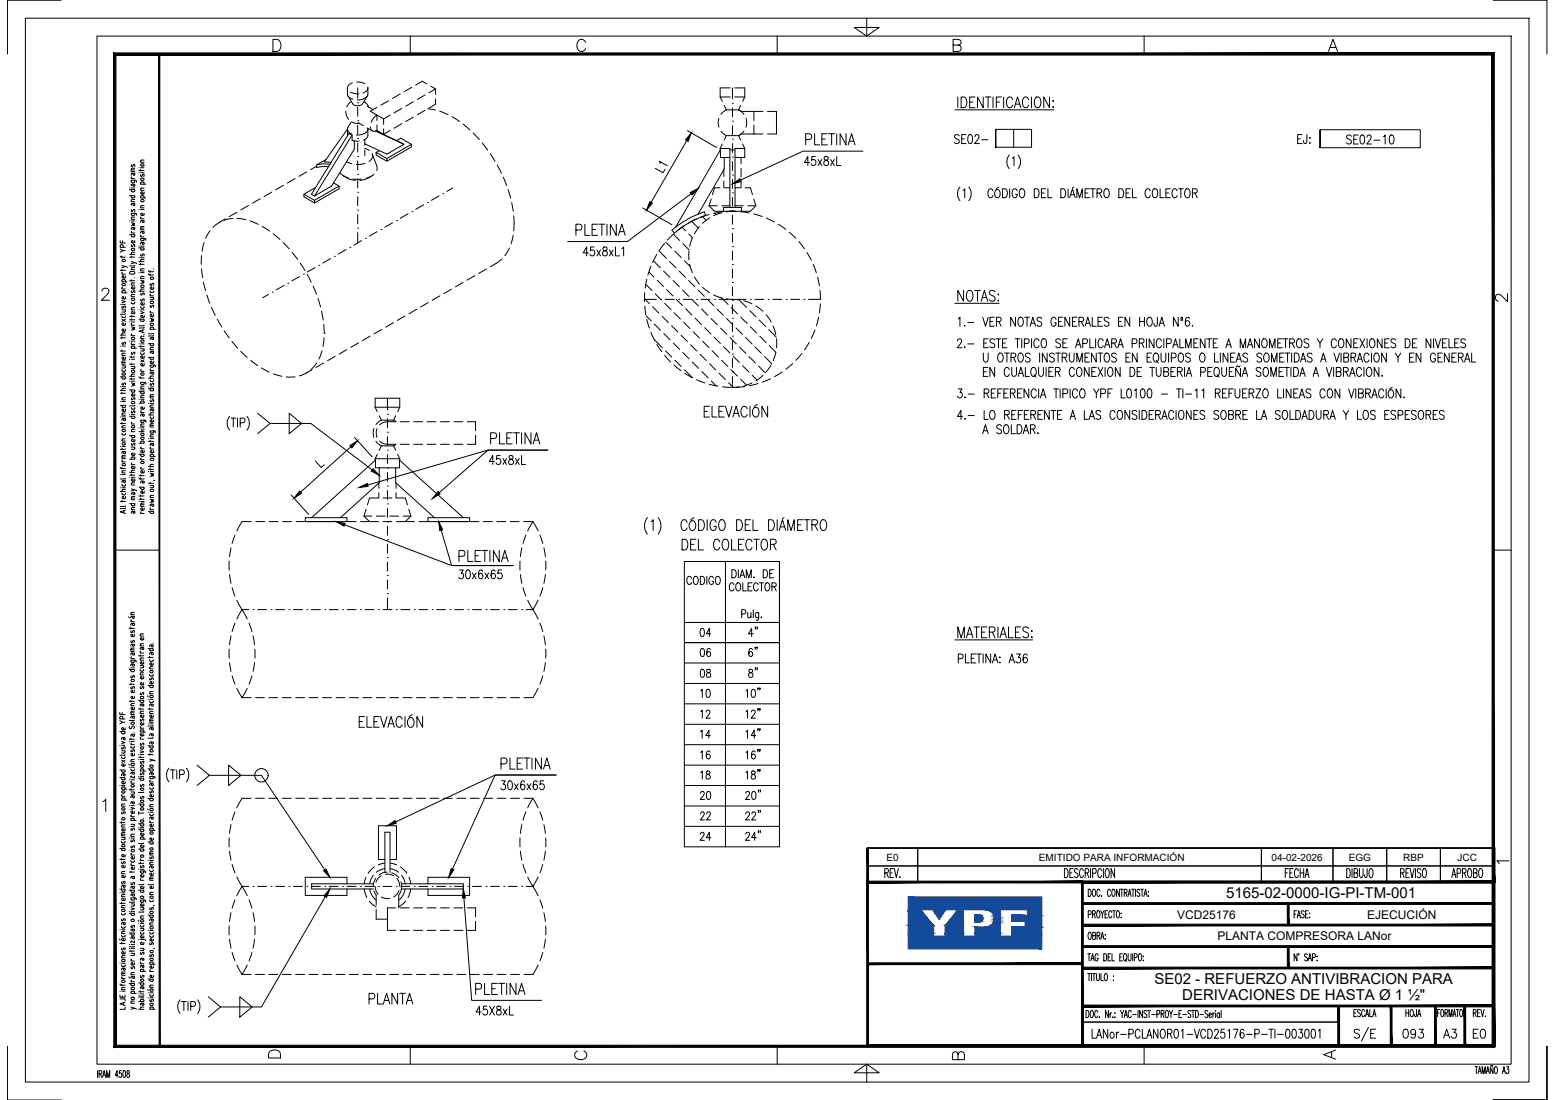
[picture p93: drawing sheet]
<svg xmlns="http://www.w3.org/2000/svg" width="420mm" height="297mm" viewBox="0 0 420 297" stroke-linecap="round" stroke-linejoin="round" font-family="sans-serif">
<defs><g id="words">
<g font-size="4.1">
<text x="331.3" y="242.5">5165-02-0000-IG-PI-TM-001</text>
<text x="311.9" y="265.8">SE02 - REFUERZO ANTIVIBRACION PARA</text>
<text x="319.4" y="270.2">DERIVACIONES DE HASTA Ø 1 ½&quot;</text>
</g>
<g font-size="3.2">
<text x="318" y="248.1">VCD25176</text>
<text x="369.4" y="248.1">EJECUCIÓN</text>
<text x="329" y="253.9">PLANTA COMPRESORA LANor</text>
</g>
<g font-size="2.7">
<text x="239.5" y="232.4">E0</text>
<text x="280.7" y="232.4">EMITIDO PARA INFORMACIÓN</text>
<text x="343.6" y="232.4">04-02-2026</text>
<text x="364.4" y="232.4">EGG</text>
<text x="379.2" y="232.4">RBP</text>
<text x="393.8" y="232.4">JCC</text>
</g>
</g></defs>
<!-- layer: AESA-Textos-02 -->
<g fill="none" stroke="#000" stroke-width=".27">
<path d="M259.2 36.7a.64 .64 0 0 0-.8-.4 .64 .64 0 0 0-.4 .9l1 .5a.6 .6 0 0 1 .2 .6 .6 .6 0 0 1-.5 .5l-.6-.1-.2-.3M259.8 37.5h.8M261 36.4h-1.2v2.4h1.2M261.8 36.5l.4-.1a1.58 1.58 0 0 1 0 2.4h-.2a1.8 1.8 0 0 1-.2-2.3zM263.4 36.9l.4-.5 .6 .1 .1 .3-.3 .8-.9 1.2h1.3M265.3 37.7h1.6M350.6 37.5h.8M351.8 36.4h-1.2v2.4h1.2M353.1 36.4v1.8l-.2 .5h-.5l-.2-.7M353.9 37.2v.2zM353.9 38.5v.3zM365.1 36.8a.65 .65 0 0 0-.8-.3 .65 .65 0 0 0-.4 .8l1.1 .6a.66 .66 0 0 1-.2 1 .66 .66 0 0 1-.9-.4"/>
<path d="M365.8 37.6h.7M367 36.5h-1.2v2.4h1.2M367.7 36.6l.5-.1a1.6 1.6 0 0 1 0 2.4h-.2a1.8 1.8 0 0 1-.3-2.3zM369.4 37l.3-.5h.4l.4 .4-.3 .8-.9 1.2h1.3M371.2 37.9h1.7M373.8 36.9l.5-.4v2.4M375.6 36.6l.5-.1a1.6 1.6 0 0 1 0 2.4h-.2a1.8 1.8 0 0 1-.3-2.3zM259.4 50.5a2.88 2.88 0 0 0 0 3.7M260.2 51.4l.5-.4v2.4M261.8 50.5a2.95 2.95 0 0 1 0 3.7M268.3 51.5a.71 .71 0 0 0-.9-.5 .71 .71 0 0 0-.5 .9v.6a.71 .71 0 0 0 .5 .9 .71 .71 0 0 0 .9-.6M269.1 51.3l.2-.1a1.1 1.1 0 0 1 1 1.1 1.1 1.1 0 0 1-1 1.1 1.36 1.36 0 0 1-.2-2.1z"/>
<path d="M269.9 50.5l-.8 .5M270.9 51a1.27 1.27 0 0 1 1.2 .6 1.27 1.27 0 0 1-.1 1.5l-.5 .3h-.6zM272.7 41.9a2.95 2.95 0 0 0 0 3.6M272.8 51v2.4M273.5 42.8l.5-.5v2.4M274.8 51.5a.71 .71 0 0 0-.8-.5 .71 .71 0 0 0-.5 .9v.6a.72 .72 0 0 0 .7 .9 .72 .72 0 0 0 .6-.9h-.4M275.1 41.9a2.95 2.95 0 0 1 0 3.6M275.8 51.1l.1-.1a1.32 1.32 0 0 1 1.1 1 1.32 1.32 0 0 1-.5 1.3l-.2 .1a1.32 1.32 0 0 1-1-1 1.32 1.32 0 0 1 .5-1.3zM279.5 51a1.27 1.27 0 0 1 1.2 .6 1.27 1.27 0 0 1-.1 1.5l-.5 .3h-.6zM281.4 52.1h.7M282.6 51h-1.2v2.4h1.2M283.1 51v2.4h1.1"/>
<path d="M286.6 51a1.3 1.3 0 0 1 1.4 .8 1.3 1.3 0 0 1-.4 1.5l-1 .1zM288.6 51v2.4M289 53.4l.8-2.4 .7 2.4M289.3 52.6h.9M290.2 50.5l-.4 .2M291 53.4v-2.4l.7 2.4 .7-2.4v2.4M293.2 52.1h.7M294.4 51h-1.2v2.4h1.2M294.7 51h1.3M295.3 51v2.4M296.4 52.1l1.1-.1 .2-.3-.2-.6-1.1-.1v2.4M297.1 52.1l.6 1.3"/>
<path d="M298.6 51.1l.2-.1a1.32 1.32 0 0 1 1 1 1.32 1.32 0 0 1-.4 1.3l-.2 .1a1.32 1.32 0 0 1-1-1 1.32 1.32 0 0 1 .4-1.3zM302.3 51a1.3 1.3 0 0 1 1.3 .8 1.3 1.3 0 0 1-.4 1.5l-.9 .1zM304.2 52.1h.8M305.4 51h-1.2v2.4h1.2M306 51v2.4h1.1M310.8 51.5a.65 .65 0 0 0-1-.4 1.61 1.61 0 0 0 .1 2.3 .68 .68 0 0 0 .9-.6M311.7 51.1l.2-.1a1.32 1.32 0 0 1 1 1 1.32 1.32 0 0 1-.5 1.3l-.1 .1a1.32 1.32 0 0 1-1-1 1.32 1.32 0 0 1 .4-1.3zM313.5 51v2.4h1.1M315 52.1h.8M316.2 51h-1.2v2.4h1.2M318.1 51.5a.64 .64 0 0 0-1-.4 1.61 1.61 0 0 0 .1 2.3 .67 .67 0 0 0 .9-.6M318.4 51h1.3"/>
<path d="M319.1 51v2.4M320.5 51.1l.1-.1a1.3 1.3 0 0 1 1.1 1 1.3 1.3 0 0 1-.5 1.3l-.2 .1a1.32 1.32 0 0 1-1-1 1.32 1.32 0 0 1 .5-1.3zM322.2 52.1l1.1-.1 .2-.3-.2-.6-1.1-.1v2.4M322.9 52.1l.6 1.3M258.7 92.1l.4-.6 .6 .1 .1 .3-.2 .9-1 1.1h1.3M258.9 86.1l.5-.4v2.4M260.6 88h.2zM260.6 93.8h.2zM261.5 87.1h1.6M261.5 92.9h1.6M265.5 85.7l.8 2.4 .7-2.4M265.7 95.3v1.8a.65 .65 0 0 0 .7 .7 .65 .65 0 0 0 .6-.7v-1.8"/>
<path d="M265.8 92.6h.8M266.9 99.2h-1.2v2.4h1.2M267 91.5h-1.2v2.4h1.2M267.5 86.8h.7M268.7 85.7h-1.2v2.4h1.2M268.8 99.2v2.4l-1.3-2.4v2.4M268.8 91.8a.65 .65 0 0 0-.8-.3 .65 .65 0 0 0-.4 .8l1 .6a.66 .66 0 0 1-.1 1 .66 .66 0 0 1-1-.3M269.1 91.5h1.3M269.2 86.8l1.1-.1 .2-.3-.2-.6-1.1-.1v2.4M269.8 91.5v2.4M269.9 86.8l.6 1.3M270 95.5l.1-.2a1.33 1.33 0 0 1 1 1 1.33 1.33 0 0 1-.4 1.3l-.2 .2a1.3 1.3 0 0 1-1-1 1.3 1.3 0 0 1 .5-1.3z"/>
<path d="M270.9 92.6h.7M271.4 95.3h1.3M272.1 91.5h-1.2v2.4h1.2M272.1 95.3v2.5M272.7 99.8a.71 .71 0 0 0-.9-.6 .71 .71 0 0 0-.5 .9v.6a.71 .71 0 0 0 .5 .9 .71 .71 0 0 0 .9-.5M273.2 96.5l1.1-.1 .2-.4-.2-.5-1.1-.2v2.5M273.4 99.2v1.8a.65 .65 0 0 0 .6 .7 .65 .65 0 0 0 .7-.7v-1.8M273.8 96.5l.7 1.3M274.3 91.5h1.3M274.4 85.7v2.4l-1.3-2.4v2.4M274.9 91.5v2.4M275.4 95.5l.2-.2a1.33 1.33 0 0 1 1 1 1.33 1.33 0 0 1-.5 1.3l-.2 .2a1.32 1.32 0 0 1-1-1 1.32 1.32 0 0 1 .5-1.3z"/>
<path d="M275.4 85.8l.2-.1a1.33 1.33 0 0 1 1 1 1.33 1.33 0 0 1-.5 1.3l-.2 .1a1.32 1.32 0 0 1-1-1 1.32 1.32 0 0 1 .5-1.3zM276.1 91.5v2.4M276.8 92.8h.8a.67 .67 0 0 0 .5-.7 .67 .67 0 0 0-.5-.6h-.8v2.4M276.9 85.7h1.3M277.1 99.2v2.4h1.1M277.5 85.7v2.4M278.3 88.1l.8-2.4 .7 2.4M278.3 95.7a.68 .68 0 0 0-.7-.4 .68 .68 0 0 0-.5 .6l.1 .4 1 .4 .1 .7a.74 .74 0 0 1-1.2 0M278.6 87.3h.9M278.7 91.5v2.4M278.9 99.3l.2-.1a1.31 1.31 0 0 1 1 1 1.31 1.31 0 0 1-.5 1.3l-.2 .1a1.33 1.33 0 0 1-.9-.9 1.33 1.33 0 0 1 .4-1.4zM280.6 99.2v1.8a.65 .65 0 0 0 .7 .7 .65 .65 0 0 0 .6-.7v-1.8"/>
<path d="M280.8 92.1a.65 .65 0 0 0-1.1-.5 1.61 1.61 0 0 0 .2 2.3 .71 .71 0 0 0 .9-.6M280.9 95.3v2.5M281.5 86a.66 .66 0 0 0-.8-.4 .66 .66 0 0 0-.5 .7l.2 .3 .9 .5 .2 .6a.72 .72 0 0 1-1.3 0M281.7 91.6l.2-.1a1.3 1.3 0 0 1 1 1 1.3 1.3 0 0 1-.5 1.3l-.2 .1a1.32 1.32 0 0 1-1-1 1.32 1.32 0 0 1 .5-1.3zM282.7 99.2v2.4M282.9 95.3v2.5l-1.3-2.5v2.5M284.6 99.2h-1.2v2.4h1.2M284.9 95.7a.68 .68 0 0 0-.8-.4 .68 .68 0 0 0-.5 .6l.2 .4 .9 .4 .2 .7a.74 .74 0 0 1-1.3 0M285.2 95.3h1.3M285.3 86.3a.65 .65 0 0 0-1-.5 1.63 1.63 0 0 0 .2 2.3 .73 .73 0 0 0 .8-.9h-.4M285.9 95.3v2.5M286 86.8h.7"/>
<path d="M286.6 91.8a.65 .65 0 0 0-.9-.3 .65 .65 0 0 0-.4 .8l1.1 .6a.66 .66 0 0 1-.2 1 .66 .66 0 0 1-.9-.3M287 96.5l1.1-.1 .2-.4-.2-.5-1.1-.2v2.5M287.2 85.7h-1.2v2.4h1.2M287.2 92.6h.7M287.6 96.5l.7 1.3M288.4 91.5h-1.2v2.4h1.2M288.9 95.3v1.8a.65 .65 0 0 0 .7 .7 .65 .65 0 0 0 .6-.7v-1.8M289 85.7v2.4l-1.3-2.4v2.4M289.8 86.8h.7M290.3 99.8a.64 .64 0 0 0-1-.5 1.61 1.61 0 0 0 .2 2.3 .7 .7 0 0 0 .8-.5M290.6 93.9l.7-2.4 .8 2.4M290.9 93.1h.9"/>
<path d="M291 97.8v-2.5l.7 2.5 .7-2.5v2.5M291 85.7h-1.2v2.4h1.2M291.2 99.3l.2-.1a1.32 1.32 0 0 1 1 1 1.32 1.32 0 0 1-.4 1.3l-.2 .1a1.33 1.33 0 0 1-1-.9 1.33 1.33 0 0 1 .4-1.4zM291.5 86.8l1.1-.1 .2-.3-.2-.6-1.1-.1v2.4M292.2 86.8l.6 1.3M292.5 92.8h.9a.66 .66 0 0 0 .5-.7 .66 .66 0 0 0-.5-.6h-.9v2.4M293.2 96.5h.7M293.2 88.1l.7-2.4 .8 2.4M293.5 87.3h.9M294.3 99.2v2.4l-1.3-2.4v2.4M294.4 95.3h-1.2v2.5h1.2M294.5 91.5v2.4h1.1"/>
<path d="M295.1 85.7v2.4h1.1M296 91.5v2.4M296.2 95.3v2.5l-1.3-2.5v2.5M296.2 99.2h-1.2v2.4h1.2M296.7 95.3h1.3M296.7 99.2l1.3 2.4M296.7 86.8h.7M297.3 95.3v2.5M297.9 85.7h-1.2v2.4h1.2M298 99.2l-1.3 2.4M298.1 92.1a.71 .71 0 0 0-.9-.6 .71 .71 0 0 0-.5 .9v.6a.71 .71 0 0 0 .5 .9 .71 .71 0 0 0 .9-.6M298.4 93.9l.8-2.4 .7 2.4"/>
<path d="M298.6 99.2v2.4M298.7 95.5l.2-.2a1.33 1.33 0 0 1 1 1 1.33 1.33 0 0 1-.5 1.3l-.1 .2a1.32 1.32 0 0 1-1-1 1.32 1.32 0 0 1 .4-1.3zM298.7 93.1h.9M299.6 99.3l.2-.1a1.32 1.32 0 0 1 1 1 1.32 1.32 0 0 1-.4 1.3l-.2 .1a1.33 1.33 0 0 1-1-.9 1.33 1.33 0 0 1 .4-1.4zM299.6 86a.65 .65 0 0 0-.8-.3 .65 .65 0 0 0-.4 .8l1 .6a.66 .66 0 0 1-.1 1 .66 .66 0 0 1-1-.4M300.4 92.6l1.1-.1 .2-.3-.2-.6-1.1-.1v2.4M301 92.6l.7 1.3M301.6 95.7a.65 .65 0 0 0-.8-.4 .65 .65 0 0 0-.4 .9l1.1 .5a.66 .66 0 0 1-.2 1.1 .66 .66 0 0 1-.9-.4M302 93.9l.8-2.4 .7 2.4M302.2 86.8h.8M302.3 93.1h.9M302.7 99.2v2.4l-1.3-2.4v2.4"/>
<path d="M303.4 85.7h-1.2v2.4h1.2M304.2 96.5h.8M305.2 85.7v2.4l-1.2-2.4v2.4M305.3 99.2a1.3 1.3 0 0 1 1.4 .8 1.3 1.3 0 0 1-.4 1.5l-1 .1zM305.4 95.3h-1.2v2.5h1.2M305.9 92.8h.8l.4-.3 .1-.6-.2-.3-1.1-.1v2.4M307.3 95.3v2.5l-1.3-2.5v2.5M307.8 92.6l1.1-.1 .2-.3-.2-.6-1.1-.1v2.4M307.9 86.8h1.3M307.9 85.7v2.4M308.5 99.2h-1.2v2.4h1.2M308.5 92.6l.6 1.3"/>
<path d="M309.2 85.7v2.4M309.8 91.5v2.4M309.9 96.5h.8M310.2 85.8l.2-.1a1.33 1.33 0 0 1 1 1 1.33 1.33 0 0 1-.4 1.3l-.2 .1a1.3 1.3 0 0 1-1-1 1.3 1.3 0 0 1 .4-1.3zM310.7 99.2h1.3M311.1 95.3h-1.2v2.5h1.2M311.3 99.2v2.4M311.8 91.5v2.4l-1.3-2.4v2.4M312 95.5l.1-.2a1.33 1.33 0 0 1 1 1 1.33 1.33 0 0 1-.4 1.3l-.2 .2a1.32 1.32 0 0 1-1-1 1.32 1.32 0 0 1 .5-1.3zM312.4 99.2v1.8a.65 .65 0 0 0 .7 .7 .65 .65 0 0 0 .6-.7v-1.8M312.4 97.3l.6 .7M312.7 85.7l-.1 2.2-.2 .2-.4-.1-.2-.7"/>
<path d="M313.2 88.1l.7-2.4 .7 2.4M313.5 87.3h.9M313.7 95.3v1.8a.65 .65 0 0 0 .7 .7 .65 .65 0 0 0 .6-.7v-1.8M313.8 92.1a.65 .65 0 0 0-1-.5 1.63 1.63 0 0 0 .2 2.3 .71 .71 0 0 0 .8-.6M314.5 91.5v2.4M315.2 92.8h.8a.66 .66 0 0 0 .5-.7 .66 .66 0 0 0-.5-.6h-.8v2.4M315.7 95.3v2.5M316.5 96.6h.8l.5-.4a.65 .65 0 0 0-.5-.9h-.8v2.5M316.9 93.9l.7-2.4 .7 2.4M317.1 93.1h1M317.6 99.2h-1.2v2.4h1.2M318.3 85.7v2.4l-1.2-2.4v2.4"/>
<path d="M318.7 95.5l.2-.2a1.33 1.33 0 0 1 1 1 1.33 1.33 0 0 1-.5 1.3l-.2 .2a1.32 1.32 0 0 1-1-1 1.32 1.32 0 0 1 .5-1.3zM318.8 91.5v2.4h1.1M319.1 86.5h.4M319.2 85.7a.29 .29 0 0 1 .3 .3 .29 .29 0 0 1-.4 .3zM320.1 99.2v2.4M320.4 93.9v-2.4l.7 2.4 .7-2.4v2.4M321.4 86l-.1-.2-.5-.1a1.45 1.45 0 0 0 .1 2.4 .69 .69 0 0 0 .6-1 .69 .69 0 0 0-1.1-.2l-.1 .4M321.6 95.7a.68 .68 0 0 0-.7-.4 .68 .68 0 0 0-.6 .6l.2 .4 1 .4 .1 .7a.73 .73 0 0 1-1.3 0M322.2 87.9v.2zM322.6 92.6h.7M323.8 91.5h-1.2v2.4h1.2M324.5 95.5l.2-.2a1.33 1.33 0 0 1 1 1 1.33 1.33 0 0 1-.5 1.3l-.2 .2a1.32 1.32 0 0 1-1-1 1.32 1.32 0 0 1 .5-1.3z"/>
<path d="M325.6 91.5v2.4l-1.3-2.4v2.4M326.1 91.5h1.3M326.7 91.5v2.4M327.5 99.2h-1.2v2.4h1.2M327.8 92.6h.8M328.2 95.3v2.5h1.1M328.4 99.3l.1-.1a1.32 1.32 0 0 1 1 1 1.32 1.32 0 0 1-.4 1.3l-.2 .1a1.33 1.33 0 0 1-1-.9 1.33 1.33 0 0 1 .5-1.4zM329 91.5h-1.2v2.4h1.2M329.7 95.3v2.5M330.1 99.2v1.8a.65 .65 0 0 0 .7 .7 .65 .65 0 0 0 .6-.7v-1.8M331.2 93.9l.8-2.4 .7 2.4M331.5 93.1h.9"/>
<path d="M331.8 95.3v2.5l-1.3-2.5v2.5M332.5 96.5h.7M333.3 99.2h-1.2v2.4h1.2M333.7 95.3h-1.2v2.5h1.2M334 97.8l.7-2.5 .7 2.5M334.3 97h.9M335.1 98.8l-.3 .3-.5-.3-.3 .3M335.1 93.9v-2.4l.8 2.4 .7-2.4v2.4M335.2 99.4v2.2l-1.3-2.2v2.2M337 93.9l.8-2.4 .7 2.4M337.1 95.7a.68 .68 0 0 0-.7-.4 .68 .68 0 0 0-.6 .6l.2 .4 .9 .4 .2 .7a.74 .74 0 0 1-1.3 0M337.3 93.1h.9"/>
<path d="M340.3 91.5v2.4l-1.3-2.4v2.4M340.7 99.6a.68 .68 0 0 0-.7-.4 .68 .68 0 0 0-.6 .6l.2 .3 .9 .5 .2 .7a.73 .73 0 0 1-1.3 0M340.9 95.7a.64 .64 0 0 0-.8-.4 .64 .64 0 0 0-.4 .9l1 .5a.66 .66 0 0 1-.1 1.1 .66 .66 0 0 1-1-.4M341.3 91.6l.2-.1a1.3 1.3 0 0 1 1 1 1.3 1.3 0 0 1-.5 1.3l-.2 .1a1.31 1.31 0 0 1-1-1 1.31 1.31 0 0 1 .5-1.3zM341.6 99.3l.2-.1a1.32 1.32 0 0 1 1 1 1.32 1.32 0 0 1-.4 1.3l-.2 .1a1.33 1.33 0 0 1-1-.9 1.33 1.33 0 0 1 .4-1.4zM341.8 95.5l.2-.2a1.31 1.31 0 0 1 1 1 1.31 1.31 0 0 1-.5 1.3l-.1 .2a1.32 1.32 0 0 1-1-1 1.32 1.32 0 0 1 .4-1.3zM343 93.9v-2.4l.8 2.4 .7-2.4v2.4M343.6 97.8v-2.5l.7 2.5 .7-2.5v2.5M345.2 92.6h.8M345.8 96.5h.7M346.4 91.5h-1.2v2.4h1.2M346.7 91.5h1.3"/>
<path d="M346.8 99.2h-1.2v2.4h1.2M347 95.3h-1.2v2.5h1.2M347.1 99.2h1.3M347.2 95.3h1.3M347.4 91.5v2.4M347.7 99.2v2.4M347.9 95.3v2.5M348.5 92.6l1.1-.1 .2-.3-.2-.6-1.1-.1v2.4M348.8 99.2v2.4M349 95.3v2.5M349.1 92.6l.7 1.3M349.5 99.2a1.3 1.3 0 0 1 1.4 .8 1.3 1.3 0 0 1-.4 1.5l-1 .1z"/>
<path d="M349.7 95.3a1.3 1.3 0 0 1 1.4 .9 1.3 1.3 0 0 1-.4 1.4l-1 .2zM350.7 91.6l.2-.1a1.3 1.3 0 0 1 1 1 1.3 1.3 0 0 1-.5 1.3l-.2 .1a1.32 1.32 0 0 1-1-1 1.32 1.32 0 0 1 .5-1.3zM351.4 97.8l.7-2.5 .8 2.5M351.7 97h.9M353.6 91.8a.68 .68 0 0 0-.7-.3 .68 .68 0 0 0-.6 .6l.2 .3 .9 .5 .2 .7a.76 .76 0 0 1-1.3 0M354.5 95.7a.68 .68 0 0 0-.7-.4 .68 .68 0 0 0-.6 .6l.2 .4 1 .4 .1 .7a.73 .73 0 0 1-1.3 0M355.9 91.5l.8 1.1v1.3M356.8 97.8l.8-2.5 .7 2.5M357.1 97h.9M357.4 91.5l-.7 1.1M358.4 99.2l.7 2.4 .8-2.4M360.3 99.2v2.4"/>
<path d="M360.4 95.3l.8 2.5 .7-2.5M361.1 92.1a.71 .71 0 0 0-.9-.6 .71 .71 0 0 0-.5 .9v.6a.71 .71 0 0 0 .5 .9 .71 .71 0 0 0 .9-.6M362 91.6l.2-.1a1.3 1.3 0 0 1 1 1 1.3 1.3 0 0 1-.4 1.3l-.2 .1a1.32 1.32 0 0 1-1-1 1.32 1.32 0 0 1 .4-1.3zM362.4 95.3v2.5M363.1 96.5l1.1-.1 .2-.4-.1-.4-.4-.3h-.8v2.5h.8a.66 .66 0 0 0 .5-.7 .66 .66 0 0 0-.5-.6M365 91.5v2.4l-1.3-2.4v2.4M365 96.5l1.1-.1 .2-.4-.2-.5-1.1-.2v2.5M365.7 96.5l.6 1.3M365.8 92.6h.7M366.7 97.8l.7-2.5 .8 2.5M367 97h.9M367 91.5h-1.2v2.4h1.2"/>
<path d="M367.5 91.5l1.2 2.4M367.9 99.8a.64 .64 0 0 0-1-.5 1.61 1.61 0 0 0 .2 2.3 .7 .7 0 0 0 .8-.5M368.5 99.2v2.4M368.7 91.5l-1.2 2.4M369.4 91.5v2.4M369.5 99.3l.2-.1a1.32 1.32 0 0 1 1 1 1.32 1.32 0 0 1-.4 1.3l-.2 .1a1.33 1.33 0 0 1-1-.9 1.33 1.33 0 0 1 .4-1.4zM369.9 95.9a.71 .71 0 0 0-.9-.5 .71 .71 0 0 0-.5 .9v.5a.71 .71 0 0 0 .5 1 .71 .71 0 0 0 .9-.6M370.4 91.6l.2-.1a1.3 1.3 0 0 1 1 1 1.3 1.3 0 0 1-.5 1.3l-.2 .1a1.32 1.32 0 0 1-1-1 1.32 1.32 0 0 1 .5-1.3zM370.6 95.3v2.5M371.6 95.5l.2-.2a1.33 1.33 0 0 1 .9 1 1.33 1.33 0 0 1-.4 1.3l-.2 .2a1.32 1.32 0 0 1-1-1 1.32 1.32 0 0 1 .5-1.3zM372.6 99.2v2.4l-1.3-2.4v2.4M373.4 91.5v2.4l-1.2-2.4v2.4"/>
<path d="M374.2 92.6h.7M374.6 95.3v2.5l-1.3-2.5v2.5M375.4 91.5h-1.2v2.4h1.2M377 95.3l.7 1.2v1.3M377.1 91.8a.68 .68 0 0 0-.7-.3 .68 .68 0 0 0-.6 .6l.2 .3 .9 .5 .2 .7a.76 .76 0 0 1-1.3 0M378.5 95.3l-.8 1.2M379.7 91.5a1.29 1.29 0 0 1 1.3 .8 1.29 1.29 0 0 1-.4 1.5l-.9 .1zM380.9 96.5h.7M381.6 92.6h.8M382.1 95.3h-1.2v2.5h1.2M382.8 91.5h-1.2v2.4h1.2M383.9 95.3v2.5l-1.3-2.5v2.5"/>
<path d="M386.6 91.5v2.4l-1.3-2.4v2.4M387.3 91.5v2.4M387.8 91.5l.7 2.4 .8-2.4M387.9 95.9a.71 .71 0 0 0-.9-.5 .71 .71 0 0 0-.5 .9v.5a.72 .72 0 0 0 .7 1 .72 .72 0 0 0 .7-1h-.5M388.5 96.5h.8M389.7 95.3h-1.2v2.5h1.2M389.7 92.6h.8M390.9 91.5h-1.2v2.4h1.2M391.5 91.5v2.4h1.1M391.6 95.3v2.5l-1.3-2.5v2.5M392.3 96.5h.7M393.1 92.6h.7"/>
<path d="M393.5 95.3h-1.2v2.5h1.2M394.1 96.5l1.1-.1 .2-.4-.2-.5-1.1-.2v2.5M394.3 91.5h-1.2v2.4h1.2M394.7 96.5l.7 1.3M395.7 97.8l.8-2.5 .7 2.5M396 97h.9M396 91.8a.65 .65 0 0 0-.8-.3 .65 .65 0 0 0-.4 .8l1 .6a.66 .66 0 0 1-.1 1 .66 .66 0 0 1-1-.3M397.6 95.3v2.5h1.2M258.9 105h1l-.5 .9a.71 .71 0 0 1 .6 1.1 .71 .71 0 0 1-1.3 0M260.1 112.4h-1.4l1-1.6v2.4M260.8 107.2v.2zM260.8 113v.2z"/>
<path d="M261.6 106.4h1.6M261.6 112.2h1.6M265.5 117.1l.8-2.4 .7 2.4M265.7 100.4h.7M265.8 116.3h.9M265.9 106.2l1.1-.1 .2-.4-.2-.6-1.1-.1v2.4M265.9 110.8v2.4h1.1M266.6 106.2l.6 1.2M267.8 110.9l.1-.1a1.3 1.3 0 0 1 1 1 1.3 1.3 0 0 1-.4 1.3l-.2 .1a1.32 1.32 0 0 1-1-.9 1.32 1.32 0 0 1 .5-1.4zM267.8 106.2h.8M269 105h-1.2v2.4h1.2M269.6 106.2h.7"/>
<path d="M270.6 115a.65 .65 0 0 0-.8-.3 .65 .65 0 0 0-.4 .8l1 .6a.66 .66 0 0 1-.1 1 .66 .66 0 0 1-1-.3M270.8 105h-1.2v2.4M271.3 106.2h.7M271.4 112l1.1-.1 .2-.4-.2-.6-1.1-.1v2.4M271.5 114.8l.2-.1a1.33 1.33 0 0 1 1 1 1.33 1.33 0 0 1-.5 1.3l-.1 .1a1.32 1.32 0 0 1-1-1 1.32 1.32 0 0 1 .4-1.3zM272.1 112l.6 1.2M272.5 105h-1.2v2.4h1.2M273 106.2l1.1-.1 .2-.4-.2-.6-1.1-.1v2.4M273.3 114.7v2.4h1.1M273.4 112h.7M273.6 106.2l.7 1.2M274.6 110.8h-1.2v2.4h1.2"/>
<path d="M274.8 114.7a1.3 1.3 0 0 1 1.3 .8 1.3 1.3 0 0 1-.3 1.5l-1 .1zM274.9 106.2h.8M275.1 101.6l.7-2.4 .8 2.4M275.1 112h.8M275.4 100.8h.9M276.1 105h-1.2v2.4h1.2M276.3 110.8h-1.2v2.4M276.5 117.1l.7-2.4 .8 2.4M276.8 116.3h.9M276.8 112h.7M278 105v2.4l-1.3-2.4v2.4M278 110.8h-1.2v2.4h1.2"/>
<path d="M278.4 115.9l1.1-.2 .2-.3-.2-.6-1.1-.1v2.4M278.5 112l1.1-.1 .2-.4-.2-.6-1.1-.1v2.4M279.1 115.9l.6 1.2M279.2 112l.6 1.2M279.3 101.2l.6 .7M280 105.6a.65 .65 0 0 0-1-.5 1.61 1.61 0 0 0 .2 2.3 .71 .71 0 0 0 .8-.5M280.4 117h.1zM280.5 112h.7M280.6 105v2.4M281.1 107.4l.8-2.4 .7 2.4M281.4 106.6h.9M281.7 110.8h-1.2v2.4h1.2"/>
<path d="M283.4 100.4h.7M283.5 110.8v2.4l-1.3-2.4v2.4M284 110.8h1.3M284.6 110.8v2.4M284.7 105h1.3M285.2 100.4l1.1-.1 .1-.4-.1-.6-1.1-.1v2.4M285.3 105v2.4M285.7 112h.7M285.8 100.4l.6 1.2M286.4 105v2.4M286.9 110.8h-1.2v2.4h1.2M287.2 106.3l1.1-.1 .2-.4-.1-.6-.4-.2h-.8v2.4"/>
<path d="M289.1 113.2l.8-2.4 .7 2.4M289.1 105v2.4M289.4 112.4h.9M291.1 105.6a.65 .65 0 0 0-1-.5 1.63 1.63 0 0 0 .2 2.3 .71 .71 0 0 0 .8-.5M292.1 105.1l.2-.1a1.33 1.33 0 0 1 1 1 1.33 1.33 0 0 1-.5 1.3l-.2 .1a1.32 1.32 0 0 1-1-.9 1.32 1.32 0 0 1 .5-1.4zM293 110.8v2.4h1.1M294.3 113.2l.7-2.4 .8 2.4M294.6 112.4h.9M295 100.4h.7M295.5 105l.7 1.2v1.2M297 105l-.8 1.2M297.4 106.3l1.1-.1 .2-.4-.2-.7-1.1-.1v2.4"/>
<path d="M297.4 111.2a.69 .69 0 0 0-.7-.4 .69 .69 0 0 0-.6 .6l.2 .3 .9 .5 .2 .7a.75 .75 0 0 1-1.3 0M299.4 106.2h.7M300.5 105h-1.1v2.4M301.3 111.4a.71 .71 0 0 0-.9-.6 .71 .71 0 0 0-.5 .9v.6a.71 .71 0 0 0 .5 .9 .71 .71 0 0 0 .9-.5M302.2 110.9l.2-.1a1.29 1.29 0 0 1 1 1 1.29 1.29 0 0 1-.5 1.3l-.1 .1a1.32 1.32 0 0 1-1-.9 1.32 1.32 0 0 1 .4-1.4zM302.9 105v2.4h1.2M304.7 105.1l.5-.1a1.6 1.6 0 0 1 0 2.4h-.2a1.8 1.8 0 0 1-.3-2.3zM305.2 110.8v2.4l-1.2-2.4v2.4M306.5 105.5l.5-.5v2.4M307.2 111.2a.65 .65 0 0 0-.8-.4 .65 .65 0 0 0-.4 .8l1 .6a.66 .66 0 0 1-.1 1 .66 .66 0 0 1-1-.3M307.3 100.4h.7M307.8 110.8v2.4"/>
<path d="M308.4 105.1l.4-.1a1.6 1.6 0 0 1 0 2.4h-.1a1.8 1.8 0 0 1-.3-2.3zM308.6 110.8a1.29 1.29 0 0 1 1.3 .8 1.29 1.29 0 0 1-.4 1.5l-.9 .1zM310.2 105.1l.5-.1a1.6 1.6 0 0 1 0 2.4h-.2a1.8 1.8 0 0 1-.3-2.3zM310.5 112h.7M311.7 110.8h-1.2v2.4h1.2M312.3 112l1.1-.1 .1-.4-.1-.6-1.1-.1v2.4M312.9 112l.6 1.2M313.8 106.4h1.7M313.9 113.2l.7-2.4 .8 2.4M314.2 112.4h.9M314.5 100.4l1.1-.1 .1-.4-.1-.6-1.1-.1v2.4h.8a.66 .66 0 0 0 .5-.6 .66 .66 0 0 0-.5-.6M316.4 100.4h.7"/>
<path d="M317.1 111.4a.71 .71 0 0 0-.8-.6 .71 .71 0 0 0-.5 .9v.6a.71 .71 0 0 0 .5 .9 .71 .71 0 0 0 .8-.5M317.8 110.8v2.4M317.9 105h1.3M318.1 100.4l1.1-.1 .2-.4-.1-.5-.3-.2h-.9v2.4M318.5 105v2.4M318.8 100.4l.6 1.2M318.8 110.9l.2-.1a1.3 1.3 0 0 1 1 1 1.3 1.3 0 0 1-.5 1.3l-.2 .1a1.32 1.32 0 0 1-1-.9 1.32 1.32 0 0 1 .5-1.4zM319.6 105v2.4M320.4 106.4h1.6M320.5 101.6l.8-2.4 .7 2.4M320.8 100.8h.9M321.8 110.8v2.4l-1.3-2.4v2.4"/>
<path d="M322.6 112h.7M322.9 105.5l.5-.5v2.4M323.8 110.8h-1.2v2.4h1.2M324.4 100.5h.8a.66 .66 0 0 0 .5-.6 .66 .66 0 0 0-.5-.7h-.8v2.4M324.8 105.5l.4-.5v2.4M325.5 111.2a.65 .65 0 0 0-.8-.4 .65 .65 0 0 0-.4 .8l1 .6a.66 .66 0 0 1-.1 1 .66 .66 0 0 1-1-.3M326.3 100.4h.8M328.4 106.2l1.1-.1 .2-.4-.2-.6-1.1-.1v2.4M328.8 101.2l.6 .7M329 106.2l.7 1.2M329.3 111.2a.69 .69 0 0 0-.7-.4 .69 .69 0 0 0-.6 .6l.2 .3 .9 .5 .2 .7a.75 .75 0 0 1-1.3 0M330.2 110.9l.2-.1a1.3 1.3 0 0 1 1 1 1.3 1.3 0 0 1-.4 1.3l-.2 .1a1.32 1.32 0 0 1-1-.9 1.32 1.32 0 0 1 .4-1.4z"/>
<path d="M330.3 106.2h.7M331.5 105h-1.2v2.4h1.2M332 112l1.1-.1 .2-.4-.2-.6-1.1-.1v2.4h.8l.4-.2 .1-.6-.5-.4M332.1 106.2h.7M332.1 100.4h.8M333.3 105h-1.2v2.4M333.7 105v1.8a.65 .65 0 0 0 .7 .7 .65 .65 0 0 0 .6-.7v-1.8M333.9 112l1.1-.1 .2-.4-.2-.6-1.1-.1v2.4M334.5 112l.7 1.2M335.6 101.6l.8-2.4 .7 2.4M335.7 106.2h.8M335.8 112h.8"/>
<path d="M335.9 100.8h.9M337 105h-1.3v2.4h1.3M337 110.8h-1.2v2.4h1.2M337.5 106.2l1.1-.1 .2-.4-.2-.6-1.1-.1v2.4M338.1 106.2l.7 1.2M339.3 105h1.3l-1.3 2.4h1.3M339.5 110.8v2.4h1.1M340.8 113.2l.7-2.4 .8 2.4M341.1 112.4h.9M341.5 105.1l.2-.1a1.33 1.33 0 0 1 1 1 1.33 1.33 0 0 1-.4 1.3l-.2 .1a1.32 1.32 0 0 1-1-.9 1.32 1.32 0 0 1 .4-1.4zM343.4 101.6v-2.4l.7 2.4 .7-2.4v2.4M345.2 105v2.4h1.2"/>
<path d="M345.6 100.4h.7M345.9 111.2a.65 .65 0 0 0-.8-.4 .65 .65 0 0 0-.4 .8l1 .6a.66 .66 0 0 1-.1 1 .66 .66 0 0 1-1-.3M346.8 110.9l.2-.1a1.3 1.3 0 0 1 1 1 1.3 1.3 0 0 1-.5 1.3l-.1 .1a1.31 1.31 0 0 1-1.1-.9 1.31 1.31 0 0 1 .5-1.4zM346.8 105v2.4M348.6 110.8v2.4h1.1M348.8 105v2.4l-1.3-2.4v2.4M349.6 106.2h.7M350.1 110.8a1.29 1.29 0 0 1 1.3 .8 1.29 1.29 0 0 1-.4 1.5l-.9 .1zM350.8 105h-1.2v2.4h1.2M351 107.4l.8-2.4 .7 2.4M351.2 101.6l.7-2.4 .8 2.4M351.3 106.6h.9"/>
<path d="M351.5 100.8h.9M351.8 113.2l.7-2.4 .8 2.4M352 112.4h1M353.7 110.8a1.28 1.28 0 0 1 1.3 .8 1.28 1.28 0 0 1-.4 1.5l-.9 .1zM354.2 105.4a.68 .68 0 0 0-.8-.4 .68 .68 0 0 0-.5 .6l.2 .3 .9 .5 .2 .7a.74 .74 0 0 1-1.3 0M354.8 101.6l.7-2.4 .8 2.4M355.1 100.8h.9M355.6 110.8v1.8a.65 .65 0 0 0 .4 .6 .65 .65 0 0 0 .7-.1l.2-.5v-1.8M357.7 112l1.1-.1 .2-.4-.2-.6-1.1-.1v2.4M358 105.6a.64 .64 0 0 0-1-.5 1.61 1.61 0 0 0 .2 2.3 .71 .71 0 0 0 .8-.5M358.3 112l.7 1.2M359 105.1l.2-.1a1.33 1.33 0 0 1 .9 1 1.33 1.33 0 0 1-.4 1.3l-.2 .1a1.32 1.32 0 0 1-1-.9 1.32 1.32 0 0 1 .5-1.4z"/>
<path d="M359.3 113.2l.8-2.4 .7 2.4M359.6 112.4h.9M361.1 100.4l1.1-.1 .2-.4-.2-.6-1.1-.1v2.4h.8a.67 .67 0 0 0 .5-.6 .67 .67 0 0 0-.5-.6M362 105v2.4l-1.3-2.4v2.4M362.9 110.8l.8 1.2v1.2M363 100.4l1.1-.1 .2-.4-.2-.6-1.1-.1v2.4M363.6 100.4l.7 1.2M364.4 105l.7 2.4 .8-2.4M364.4 110.8l-.7 1.2M364.7 101.6l.7-2.4 .7 2.4M364.9 100.8h1M366.3 105v2.4"/>
<path d="M366.8 110.8v2.4h1.1M367.1 106.2l1.1-.1 .2-.4-.1-.5-.4-.2h-.8v2.4h.8a.66 .66 0 0 0 .5-.6 .66 .66 0 0 0-.5-.6M368.6 110.9l.2-.1a1.3 1.3 0 0 1 1 1 1.3 1.3 0 0 1-.4 1.3l-.2 .1a1.32 1.32 0 0 1-1-.9 1.32 1.32 0 0 1 .4-1.4zM369 106.2l1.1-.1 .2-.4-.2-.6-1.1-.1v2.4M369.7 106.2l.6 1.2M370.7 107.4l.7-2.4 .7 2.4M370.9 106.6h1M371.6 111.2a.69 .69 0 0 0-.8-.4 .69 .69 0 0 0-.5 .6l.2 .3 .9 .5 .2 .7a.75 .75 0 0 1-1.3 0M373.4 101.4v.2zM373.9 105.6a.71 .71 0 0 0-.9-.6 .71 .71 0 0 0-.5 .9v.6a.71 .71 0 0 0 .5 .9 .71 .71 0 0 0 .9-.5M374.2 112h.7M374.5 105v2.4"/>
<path d="M375.4 110.8h-1.2v2.4h1.2M375.5 105.4l.1-.2a1.11 1.11 0 0 1 1 1.1 1.11 1.11 0 0 1-1 1.1 1.36 1.36 0 0 1-.1-2zM376.2 104.6l-.7 .4M377.1 111.2a.67 .67 0 0 0-.7-.4 .67 .67 0 0 0-.6 .6l.2 .3 .9 .5 .2 .7a.74 .74 0 0 1-1.3 0M377.8 112.1h.8a.66 .66 0 0 0 .5-.6 .66 .66 0 0 0-.5-.7h-.8v2.4M378.5 105v2.4l-1.3-2.4v2.4M379.3 107.2v.2zM379.7 112h.7M380.9 110.8h-1.2v2.4h1.2M382.7 111.2a.68 .68 0 0 0-.8-.4 .68 .68 0 0 0-.5 .6l.1 .3 1 .5 .2 .7a.76 .76 0 0 1-1.3 0M383.6 110.9l.2-.1a1.3 1.3 0 0 1 .9 1 1.3 1.3 0 0 1-.4 1.3l-.2 .1a1.32 1.32 0 0 1-1-.9 1.32 1.32 0 0 1 .5-1.4zM385.3 112l1.1-.1 .2-.4-.2-.6-1.1-.1v2.4"/>
<path d="M386 112l.6 1.2M387.2 112h.8M388.5 110.8h-1.3v2.4h1.3M390.2 111.2a.68 .68 0 0 0-.7-.4 .68 .68 0 0 0-.6 .6l.2 .3 .9 .5 .2 .7a.76 .76 0 0 1-1.3 0M186.8 156.2a.65 .65 0 0 0-.8-.5 .65 .65 0 0 0-.4 .8v.5a.65 .65 0 0 0 .4 .8 .65 .65 0 0 0 .8-.5M187.7 155.8l.1-.2a1.12 1.12 0 0 1 .9 1.1 1.12 1.12 0 0 1-.9 1.1 1.44 1.44 0 0 1-.1-2zM189.2 155.6a1.16 1.16 0 0 1 1.2 .8 1.16 1.16 0 0 1-.3 1.3l-.9 .1zM191 155.6v2.2M192.8 156.2a.65 .65 0 0 0-.8-.5 .65 .65 0 0 0-.4 .8v.5a.66 .66 0 0 0 .6 .8 .66 .66 0 0 0 .6-.8h-.4M193.6 155.8l.2-.2a1.12 1.12 0 0 1 .9 1.1 1.12 1.12 0 0 1-.9 1.1 1.44 1.44 0 0 1-.2-2zM197.8 153.8a1.17 1.17 0 0 1 1.1 .8 1.17 1.17 0 0 1-.3 1.3l-.8 .1zM198.3 157.9a.65 .65 0 0 0-.8-.5 .65 .65 0 0 0-.4 .8v.5a.65 .65 0 0 0 .4 .9 .65 .65 0 0 0 .8-.6"/>
<path d="M199.1 157.5l.2-.1a1.12 1.12 0 0 1 .9 1.1 1.12 1.12 0 0 1-.9 1.1 1.44 1.44 0 0 1-.2-2.1zM199.5 153.8v2.2M199.9 156l.7-2.2 .7 2.2M200.2 155.3h.8M200.7 157.4v2.2h1M201.7 156v-2.2l.6 2.2 .7-2.2v2.2M202.1 158.4h.7M203.2 157.4h-1.1v2.2h1.1M203.7 155.8v.2zM204.9 157.9a.65 .65 0 0 0-.8-.5 .65 .65 0 0 0-.5 .8v.5a.65 .65 0 0 0 .5 .8 .65 .65 0 0 0 .8-.5M205.2 157.4h1.2M205.8 157.4v2.2"/>
<path d="M206.2 153.8a1.17 1.17 0 0 1 1.2 .8 1.17 1.17 0 0 1-.3 1.3l-.9 .1zM207 157.5l.2-.1a1.12 1.12 0 0 1 .8 1.1 1.12 1.12 0 0 1-.8 1.1 1.44 1.44 0 0 1-.2-2.1zM208 154.9h.6M208.6 158.4l1-.1 .1-.3-.1-.5-1-.1v2.2M209 153.8h-1v2.2h1M209.2 158.4l.5 1.2M189.4 169.8l.4-.1a1.45 1.45 0 0 1 0 2.2h-.1a1.59 1.59 0 0 1-.3-2.1zM189.5 175.2l.4-.1a1.45 1.45 0 0 1 0 2.2h-.2a1.59 1.59 0 0 1-.2-2.1zM191.9 175.4v-.2l-.4-.1a1.28 1.28 0 0 0 0 2.2 .62 .62 0 0 0 .5-.9 .62 .62 0 0 0-1-.1l-.1 .3M192.1 171.1h-1.3l.9-1.4v2.2M200.4 165.8l.9-.1 .2-.3-.2-.7-.9-.1v2.2M202 165.4l.1 1.3 .4 .1 .4-.4"/>
<path d="M202.9 165.4v1.4M203.3 175.4a.47 .47 0 0 0-.8-.2l-.2 .9 .2 1.1a.62 .62 0 0 0 .9-.6 .62 .62 0 0 0-.9-.5l-.2 .5M203.5 171.1h-1.2l.8-1.4v2.2M203.5 164.6v2.2M204.1 174.8h-.1h.1l-.1 .5M204.2 169.4h-.2h.2l-.2 .5M204.6 174.8h-.1h.1l-.1 .5M204.7 169.4h-.2h.2l-.2 .5M205 165.4l-.1 1.9-.2 .2-.4-.1M205 165.7l-.2-.2a.7 .7 0 0 0-.8 .5 .7 .7 0 0 0 .4 .8l.6-.3M205.7 166.6v.2zM258.9 177.9l1.1-.1 .2-.4-.2-.7-1.1-.1v2.4"/>
<path d="M260.9 176.6v2.4h1.1M262.4 177.8h.8M263.6 176.6h-1.2v2.4h1.2M263.9 176.6h1.3M264.5 176.6v2.4M265.6 176.6v2.4M267.7 176.6v2.4l-1.3-2.4v2.4M268.1 179l.8-2.4 .7 2.4M268.4 178.2h.9M270.1 178.9h.2zM270.2 177.4v.2zM272.6 179l.8-2.4 .7 2.4"/>
<path d="M272.9 178.2h1M274.7 176.6h1l-.6 .9a.71 .71 0 0 1 .6 1.1 .71 .71 0 0 1-1.2 0M277.5 176.9v-.2l-.5-.1a1.8 1.8 0 0 0-.3 2.3 .68 .68 0 0 0 .9-.6 .68 .68 0 0 0-.9-.7l-.3 .6M189.3 197.6l.4-.4v2.2M189.3 186.6l.5-.5v2.2M189.3 192.2l.5-.4v2.1M189.5 180.8l.4-.1a1.45 1.45 0 0 1 0 2.2h-.2a1.59 1.59 0 0 1-.2-2.1zM190.8 192.3l.4-.5h.3l.3 .4-.2 .7-.8 1h1.1M191 186.3l.4-.2a1.41 1.41 0 0 1 0 2.2h-.2a1.66 1.66 0 0 1-.2-2zM191 180.8v.6a.8 .8 0 0 1 .9 .5 .8 .8 0 0 1-.3 1 .69 .69 0 0 1-.8-.7 .69 .69 0 0 1 .9-.6l.2-.4v-.4zM191.9 198.6h-1.2l.8-1.4v2.2M201.5 186.6l.5-.5v2.2"/>
<path d="M201.5 192.2l.5-.4v2.1M201.5 197.6l.5-.4v2.2M202.4 180.8v.6a.87 .87 0 0 1 .9 .5 .87 .87 0 0 1 0 .9 .69 .69 0 0 1-1.1-.5 .69 .69 0 0 1 .9-.7l.2-.6a.59 .59 0 0 0-.9-.2zM203.1 192.3l.3-.5h.3l.3 .4-.2 .7-.8 1h1.1M203.2 186.3l.4-.2a1.41 1.41 0 0 1 0 2.2h-.1a1.59 1.59 0 0 1-.3-2zM204.2 180.4h-.2h.2l-.2 .5M204.2 198.6h-1.2l.8-1.4v2.2M204.7 180.4h-.2h.2l-.2 .5M204.9 185.9h-.2h.2l-.2 .5M204.9 191.4h-.2h.2l-.2 .6M204.9 196.9h-.2h.2l-.2 .5M205.4 185.9h-.2h.2l-.2 .5"/>
<path d="M205.4 191.4h-.2h.2l-.2 .6M205.4 196.9h-.2h.2l-.2 .5M189.3 214.2l.3-.5 .5 .1 .2 .3-.3 .7-.8 1.1h1.2M189.3 219.8l.3-.6 .5 .1 .2 .4-.3 .7-.8 1h1.2M189.3 208.6l.5-.4v2.2M189.3 203.2l.5-.4v2.1M190.9 208.3v.6a.87 .87 0 0 1 .9 .4 .87 .87 0 0 1-.1 1 .69 .69 0 0 1-1-.5 .69 .69 0 0 1 .9-.8l.2-.5a.58 .58 0 0 0-.9-.2zM190.9 219.8l.4-.6 .5 .1 .1 .4-.2 .7-.8 1h1.1M191.1 213.8l.4-.1a1.43 1.43 0 0 1 0 2.2h-.1a1.66 1.66 0 0 1-.3-2.1zM191.8 203.1a.48 .48 0 0 0-.7-.2l-.3 .8 .3 1.2a.62 .62 0 0 0 .8-.6 .62 .62 0 0 0-.8-.6l-.3 .5M201.5 214.2l.3-.5 .6 .1 .1 .3-.2 .7-.9 1.1h1.2M201.5 219.8l.3-.6 .6 .1 .1 .4-.2 .7-.9 1h1.2"/>
<path d="M201.5 203.2l.5-.4v2.1M201.5 208.6l.5-.4v2.2M203.1 208.3v.6a.87 .87 0 0 1 .9 .4 .87 .87 0 0 1 0 1 .69 .69 0 0 1-1.1-.5 .69 .69 0 0 1 .9-.8l.2-.5a.58 .58 0 0 0-.9-.2zM203.2 219.8l.3-.6 .5 .1 .2 .4-.3 .7-.8 1h1.2M203.3 213.8l.5-.1a1.39 1.39 0 0 1 0 2.2h-.2a1.62 1.62 0 0 1-.3-2.1zM204 203.1a.46 .46 0 0 0-.7-.2l-.2 .8 .2 1.2a.61 .61 0 0 0 .8-.6 .61 .61 0 0 0-.8-.6l-.2 .5M204.9 202.5h-.2h.2l-.2 .5M204.9 207.9h-.2h.2l-.2 .5M205 213.4h-.2h.2l-.2 .5M205 218.9h-.2h.2l-.2 .5M205.4 202.5h-.2h.2l-.2 .5M205.4 207.9h-.2h.2l-.2 .5"/>
<path d="M205.5 213.4h-.2h.2l-.2 .5M205.5 218.9h-.2h.2l-.2 .5M189.3 225.3l.3-.5h.5l.1 .4-.2 .7-.8 1h1.1M192.1 226.2h-1.3l.9-1.4v2.1M201.5 225.3l.3-.5h.6l.1 .4-.2 .7-.9 1h1.2M204.3 226.2h-1.2l.8-1.4v2.1M205 224.4h-.2h.2l-.2 .5M205.5 224.4h-.2h.2l-.2 .5"/>
</g>
<!-- layer: AESA-Textos-01 -->
<g fill="none" stroke="#000" stroke-width=".27">
<path d="M258 29.7h26.8M258.8 26.2v2.9M259.7 26.2h.8a1.69 1.69 0 0 1 0 2.9h-.8zM262 27.6h.9M263.4 26.2h-1.4v2.9h1.4M265.7 26.2v2.9l-1.6-2.9v2.9M266.2 26.2h1.6M267 26.2v2.9M268.3 26.2v2.9M269.2 27.6h.9M270.6 26.2h-1.4v2.9M271.2 26.2v2.9"/>
<path d="M273.6 26.9a.77 .77 0 0 0-.8-.7 .77 .77 0 0 0-.7 .7v1.5a.77 .77 0 0 0 .7 .7 .77 .77 0 0 0 .8-.7M274.1 29.1l.8-2.9 .9 2.9M274.4 28.1h1.1M277.9 26.9a.85 .85 0 0 0-1-.7 .85 .85 0 0 0-.6 1.1l.1 1.1a.77 .77 0 0 0 .7 .7 .77 .77 0 0 0 .8-.7M278.7 26.2v2.9M279.9 26.3l.2-.1a1.26 1.26 0 0 1 1.1 1.8 .91 .91 0 0 1-.8 1.1 .91 .91 0 0 1-.9-1.1v-.7zM283.6 26.2v2.9l-1.6-2.9v2.9M284.6 27.2v.2zM284.6 28.8v.3zM260.3 78.4v2.9l-1.5-2.9v2.9M261.6 78.6l.2-.2a1.26 1.26 0 0 1 1.1 1.8 .91 .91 0 0 1-.9 1.2 .91 .91 0 0 1-.9-1.2v-.7zM263.3 78.4h1.6"/>
<path d="M264.1 78.4v2.9M268.9 78.8a.77 .77 0 0 0-1-.4 .77 .77 0 0 0-.5 1l1.2 .7a.75 .75 0 0 1-.3 1.2h-.4l-.6-.4M269.7 79.4v.3zM258 81.9h12M265.1 81.3l.9-2.9 .9 2.9M265.4 80.4h1.1M269.7 81.1v.2zM190.3 111.1h.9M191.7 109.7h-1.4v2.9h1.4M192.4 109.7v2.9h1.3M194.2 111.1h.9M195.7 109.7h-1.5v2.9h1.5"/>
<path d="M196 109.7l.9 2.9 .9-2.9M198 112.6l.9-2.9 .9 2.9M198.4 111.6h1.1M201.9 110.4a.78 .78 0 0 0-.8-.7 .78 .78 0 0 0-.8 .7 1.85 1.85 0 0 0 .6 2.2 .85 .85 0 0 0 1-.7M202.6 109.7v2.9M203.8 110.1l.6-.1a1.59 1.59 0 0 1 0 2.6h-.4a1.63 1.63 0 0 1-.2-2.5zM204.6 109.2l-.8 .5M207.4 109.7v2.9l-1.5-2.9v2.9M174.9 139.8a3.5 3.5 0 0 0 0 4.4M177.8 139.8a3.5 3.5 0 0 1 0 4.4M187.5 139.8l-.9 .5M211.9 139.8l-.5 .3"/>
<path d="M175.9 140.9l.6-.6v2.9M184.3 145.6h.8a1.69 1.69 0 0 1 0 2.9h-.8zM185.7 141a.85 .85 0 0 0-1.1-.6 .85 .85 0 0 0-.6 1v.7a.85 .85 0 0 0 .6 1.1 .85 .85 0 0 0 1.1-.7M186.6 147h.9M186.6 140.8l.7-.2a1.59 1.59 0 0 1 0 2.6h-.4a1.59 1.59 0 0 1-.3-2.4zM188 145.6h-1.4v2.9h1.4M188.7 145.6v2.9h1.3M188.8 140.3h.7a1.69 1.69 0 0 1 0 2.9h-.7zM191.1 140.3v2.9M193.5 141a.85 .85 0 0 0-1-.6 .85 .85 0 0 0-.6 1v.7a.86 .86 0 0 0 .8 1.2 .86 .86 0 0 0 .8-1.2h-.5M194.5 146.3a.85 .85 0 0 0-1.1-.7 .85 .85 0 0 0-.6 1.1v.7a.85 .85 0 0 0 .6 1.1 .85 .85 0 0 0 1.1-.7M194.6 140.5l.2-.2a1.28 1.28 0 0 1 1.1 1.8 .91 .91 0 0 1-.8 1.2 .91 .91 0 0 1-.9-1.2v-.7z"/>
<path d="M195.6 145.7l.2-.1a1.26 1.26 0 0 1 1.1 1.8 .91 .91 0 0 1-.9 1.1 .91 .91 0 0 1-.9-1.1v-.7zM197.7 145.6v2.9h1.3M199 140.3h.8a1.69 1.69 0 0 1 0 2.9h-.8zM199.5 147h.9M201 145.6h-1.5v2.9h1.5M201.4 141.7h.8M202.8 140.3h-1.4v2.9h1.4M203.2 146.3a.77 .77 0 0 0-.8-.7 .77 .77 0 0 0-.7 .7v1.5a.77 .77 0 0 0 1.2 .6l.3-.6M203.5 140.3v2.9h1.3M203.6 145.6h1.6M204.4 145.6v2.9M206.1 145.7l.2-.1a1.26 1.26 0 0 1 1.1 1.8 .91 .91 0 0 1-.9 1.1 .91 .91 0 0 1-.9-1.1l.1-1.1z"/>
<path d="M207.7 140.3h.7a1.69 1.69 0 0 1 0 2.9h-.7zM208.2 147h1a.7 .7 0 0 0 .5-.7 .7 .7 0 0 0-.5-.7h-1v2.9M208.9 147l.8 1.5M210 140.3v2.9M210.5 143.2l.9-2.9 .9 2.9M210.9 142.3h1.1M212.9 143.2v-2.9l.8 2.9 .9-2.9v2.9M215.5 141.7h.9M217 140.3h-1.5v2.9h1.5M217.3 140.3h1.5M218.1 140.3v2.9M219.4 141.7h1a.7 .7 0 0 0 .6-.7 .7 .7 0 0 0-.6-.7h-1v2.9"/>
<path d="M220.2 141.7l.7 1.5M222 140.5l.2-.2a1.38 1.38 0 0 1 1 2.2 .85 .85 0 0 1-1 .7 .85 .85 0 0 1-.6-1.1l.1-1.1zM258 172.8h21M258.8 172.2v-2.9l.9 2.9 .9-2.9v2.9M261.1 172.2l.9-2.9 .9 2.9M261.5 171.2h1.1M263.1 169.3h1.6M263.9 169.3v2.9M265.2 170.7h.9M266.7 169.3h-1.5v2.9h1.5M267.3 170.7h1a.71 .71 0 0 0 .6-.7 .71 .71 0 0 0-.6-.7h-1v2.9M268.1 170.7l.8 1.5"/>
<path d="M269.6 169.3v2.9M270.2 172.2l.9-2.9 .8 2.9M270.5 171.2h1.1M272.5 169.3v2.9h1.3M274.4 170.7h.9M275.8 169.3h-1.4v2.9h1.4M277.9 169.7a.81 .81 0 0 0-.9-.4 .81 .81 0 0 0-.6 .7l.2 .4 1.1 .6a.74 .74 0 0 1-.3 1.2h-.5l-.5-.4M278.8 170.3v.2zM278.8 171.9v.3zM97 194.9h.9M98.5 193.5h-1.5v2.9h1.5M99.1 193.5v2.9h1.4"/>
<path d="M101 194.9h.9M102.5 193.5h-1.5v2.9h1.5M102.8 193.5l.9 2.9 .9-2.9M104.8 196.4l.9-2.9 .9 2.9M105.1 195.4h1.1M108.7 194.2a.77 .77 0 0 0-.8-.7 .77 .77 0 0 0-.8 .7v1.5a.78 .78 0 0 0 .8 .7 .78 .78 0 0 0 .8-.7M109.4 193.5v2.9M110.5 193.9l.7-.1a1.59 1.59 0 0 1 0 2.6h-.4a1.62 1.62 0 0 1-.3-2.5zM111.4 192.9l-.9 .6M114.2 193.5v2.9l-1.6-2.9v2.9M99.7 269.8h1a.79 .79 0 0 0 .6-.8 .79 .79 0 0 0-.6-.8h-1v2.9M102 268.2v2.9h1.4"/>
<path d="M103.6 271.1l.9-2.9 .8 2.9M103.9 270.2h1.1M107.4 268.2v2.9l-1.5-2.9v2.9M108 268.2h1.5M108.8 268.2v2.9M109.8 271.1l.9-2.9 .8 2.9M110.1 270.2h1.1"/>
</g>
<!-- layer: AESA-Simbologia -->
<g fill="none" stroke="#000" stroke-width=".27">
<path d="M269 34.9v4.9v-4.9h9.7v4.9h-9.7M273.9 34.9v4.9M356.7 35v4.9v-4.9h27.1v4.9h-27.1M184.9 151.6h25.7v77.1h-25.7zM196 151.6v77.1M184.9 173.5h25.7M184.9 168.1h25.7M184.9 179h25.7M184.9 195.6h25.7M184.9 184.6h25.7M184.9 190.1h25.7M184.9 206.6h25.7"/>
<path d="M184.9 212.1h25.7M184.9 217.6h25.7M184.9 201.1h25.7M184.9 223.1h25.7"/>
</g>
<!-- layer: AESA-Soportes -->
<g fill="none" stroke="#000" stroke-width=".27">
<path d="M93.9 34.9l-6.3 8.8 1.9 .2M95.1 37.9v-1.4l-.8-.5-10.1 16.4 .8 .5 4.6-2.6 6.1-10v-2.3M95.1 36.5l-10.1 16.4M101.5 35.4l7.6 3.6M101.6 35.4l7.5 3.6-4.6 2.6-5.9-2.8M107.2 38l1.1-.7 2.9 1.7v.7l-6.7 3.8M111.2 39l-6.7 3.8M85.3 50.6l-3.2 1.8M88.1 43.1l-2.5 1.4v.7l1.5-.2h1.6M89.2 44.4l-2.3-.1-1.3 .2M90.1 49.4l1.5 .9v.7l-6.6 3.8M91.6 50.3l-6.6 3.8v.7l-2.9-1.7v-.7l2.9 1.7"/>
<path d="M101.6 41.2l2.9 1.6v.7l-2.9-1.6zM102.5 40.7l-.9 .5M188.6 57.8l7.1-12.2v-3.1h-1v-2.1l-12.1 20.9M190.7 58.2a24 24 0 0 0-8.5 4.8l-.6-.8a24.8 24.8 0 0 1 8.7-5l.3 1M195.5 56h4.8v1.1h-4.8zM197.2 56v-15.6h1.4v15.6M82.5 139.8h11.2v1.1h-11.2zM84.2 139.8l17.3-15.6v2.1h1v4l-10.5 9.5M115.6 139.8h11.3v1.1h-11.3zM117.4 139.8l-10.5-9.5v-4h1v-2.1l17.3 15.6M83.1 140.9h7.7M90.8 140.9h.1"/>
<path d="M118.5 140.9h.1M118.6 140.9h7.7M84.2 238.7h16.7M93.7 238.7v-1.8h-11.2v4.9h11.2v-1.7M104 232.1h-1.7v-9.1h4.8v9.1h-1.7M104 235.6v-10.9h1.4v10.9M108.5 238.7h16.7v1.4h-16.7M115.6 238.7v-1.8h11.3v4.9h-11.3v-1.7M84.2 240.1h16.7"/>
</g>
<!-- layer: AESA-Existente -->
<g fill="none" stroke="#000" stroke-width=".27">
<path d="M93.5 30l.2 1.5 .5 .7M93.9 23.7v2l.6 .7 .8 .4M93.9 34.9v1.6M94 26l1.3 2.1a1.92 1.92 0 0 0 2.6 0l1.4-2.1M94.7 24.9l.8 .3 1.4 .1M95 32.9l-1 1.4a1.31 1.31 0 0 0 1.1 1.9M95 27.4l-.8 .7-.5 .8M95.1 37.9l1.9 .2M95.2 33l.9 .3h1M95.2 22.4a1.45 1.45 0 0 0-1.3 1.6M96.4 22.2l1.4 .1 .8 .3M96.8 33.1l1.3 .8"/>
<path d="M98.3 27.4l.9 .8 .4 .7M98.6 37.7v1.6M99.2 34.6l1.4 .8M99.3 28.7l1.5 .9M99.4 23.5a1.49 1.49 0 0 1-1.3 1.6M99.4 34.7a2.03 2.03 0 0 1-2.5 1.8l-.7-.1M99.4 23.7v1.7a2.47 2.47 0 0 1-2.9 1.6M99.4 34.9v1.9l-.6 .7-.6 .4M100.1 34.3a1.08 1.08 0 0 0 .5 1.1 1.08 1.08 0 0 0 1.3-.2M101.8 29l-1.7 1 3.6 2.1M101.9 32.5v-1.4l-.9 .8-.7 1.2M101.9 33.7v1.5"/>
<path d="M103.7 34.8v1.5l-1.8-1.1M103.7 32.1v1.5M105 27.2l-2.1 1.2M105.4 35.2l-1.7 1.1M105.4 31.1l-1.7 1M108.1 25.4l-2.1 1.2M108.6 33.4l-2.1 1.2M108.6 29.3l-2.1 1.2M111.3 23.6l-2.1 1.2M111.7 31.6l-2.1 1.2M111.7 27.5l-2.1 1.2M114.9 29.8l-2.1 1.2"/>
<path d="M114.9 25.6l-2.1 1.2M115.4 22.7l-1.3-.8-1.8 1.1M115.6 29.4l2 .3M116.4 23.3l1.3 .7M117.7 26.7v1.5l-1.8 1M117.7 24v1.5M117.7 24l-1.8 1M118.8 30l2.3 .9M122.1 31.5l2.1 1.3M125.1 33.5l1.9 1.6M127.8 35.9l1.7 1.8M130.3 38.6l1.5 1.9"/>
<path d="M194.2 31.9l-.1 1.2 .1 1.2M194.6 26.2h2.7M194.6 26.2l.6 1.2M194.8 35.4l1.5 1.2M195.2 38.9l-.6 1.2h2.7M195.7 28.5l.6 1.2-1.5 1.2M196.3 36.6h3.3M196.3 36.6l-.6 1.2M197.3 23.7h-2.7v2.5M198.5 23.7h2.7v2.5M198.5 26.2h2.7M199.6 36.6l.5 1.2"/>
<path d="M200.1 28.5l-.5 1.2 1.4 1.2M200.3 36.2h5.8M200.3 30.1h5.8M200.7 38.9l.5 1.2M201 35.4l-1.4 1.2M201.2 26.2l-.5 1.2M201.6 31.9l.2 1.2-.2 1.2M203.7 30.1v2.4M203.7 33.7v2.5M207.4 36.2h2.4M207.4 30.1h2.4M59.4 60l-1.9 1.4"/>
<path d="M60.9 59.1l-1.7 1M62.9 59l-2.4 .5M64 57.3l-2.1 1.2M64.1 59l2.3 .3M67.2 55.5l-2.1 1.2M67.6 59.7l2.2 .9M70.3 53.7l-2.1 1.2M73.4 51.9l-2 1.2M76.6 50l-2.1 1.3M79.7 48.2l-2.1 1.2M82.9 46.4l-2.1 1.2M85.6 44.9l-1.7 .9"/>
<path d="M91.8 46.6l1.1 .9M92.9 47.5l1.3 .6M92.9 47.5l1.3 .8 1.8 .4M93.8 43.7l1.2 .5M95.3 48.4h2.4M98.6 40.1l1.2 .5M98.6 40.5v1.6M98.6 44.1l-2.4 .3M100.4 47.5l-1.8 1-1.4 .2M100.6 41.5a1.65 1.65 0 0 1-.9 2.1M100.6 41.6l1.3 3.5-.1 1M101.1 47l-1.1 .8-1.1 .3"/>
<path d="M132.5 41.5l1.3 2M134.4 44.6l1.1 2.1M136 47.8l.9 2.3M137.3 51.2l.7 2.3M138.3 54.7l.4 2.4M138.8 58.3v4M186.9 59.8l1.8 1.8M188.2 59.1l-2.2 1.1M189.8 58.5l1 1M191.6 55.6h2.2M191.6 55.6l1.5 1.5h2.4M191.6 57.9l-2.3 .8"/>
<path d="M191.7 58.9l-1.9 1.4M192.2 53.7l-.6 1.9M193.1 57.6l.4 .3M194.5 50.7h-1.4l-.6 1.9M195 55.6h2.2M195.1 57.4l-2.3 .9M195.2 57.2l-2.4 .4M195.6 45.8v1.9M195.6 48.9v1.8M195.7 50.7h1.5M196.8 57.1h.1M198 57.1l-1.7 .1"/>
<path d="M198.5 40.1h2.7M198.6 55.6h2.2M198.6 50.7h1.5M198.8 57.1h-2.4M200 57.2l2.4 .3M200.2 42.5v1.7M200.2 45.4v2.4M200.2 49.1v1.6M201.2 40.1v2.4h-2.6M201.3 50.7h1.5l.5 1.9M202 55.6h2.2M203.6 57.8l2.4 .7"/>
<path d="M203.7 53.7l.5 1.9M204.2 55.6l-1.4 1.5M207.1 58.9l2.2 1.1M54.4 72.6l.3 2.4M54.5 69l-.1 2.4M54.9 76.2l.6 2.3M55.2 65.5l-.6 2.3M55.9 79.6l.8 2.3M56.7 62.3l-1.1 2.1M70.8 61.1l2.1 1.3M73.8 63.1l1.8 1.6M76.5 65.5l1.6 1.7"/>
<path d="M78.9 68.1l1.5 1.9M81.1 71l1.3 2M83 74.1l1.1 2.1M84.6 77.3l.9 2.2M118.9 79.9l-2.1 1.2M122 78.1l-2.1 1.2M125.1 76.3l-2.1 1.2M128.3 74.5l-2.1 1.2M131.4 72.6l-2.1 1.2M135.6 69.9l-.9 .8-2.2 1.3M137.6 67l-1.2 2.1M138.7 63.5l-.6 2.4"/>
<path d="M174.2 79v2.5M174.5 76.8l1.7 1.7M174.8 75.4l-.5 2.4M175.4 73.5l1.3 1.3M175.9 72l-.8 2.3M176.6 70.5l1.8 1.8M177 79.3l1.7 1.7M177.5 68.7l-1.2 2.2M177.6 75.7l1.7 1.7M178.1 67.8l2 2M179.3 73.2l1.7 1.7M179.6 65.7l-1.5 2"/>
<path d="M179.9 65.4l1.6 1.6M180.1 78.2l1.7 1.7M180.9 70.6l1.7 1.7M181.9 75.8l1.7 1.7M182 63.3l1.7 1.6M182.1 63.1l-1.7 1.7M182.4 67.8l1.7 1.7M183.5 73.2l1.7 1.7M184.3 61.4l1 1M184.4 78.3l1.7 1.7M184.5 65.8l1.7 1.7M184.9 70.4l1.6 1.6"/>
<path d="M185 60.9l-2 1.4M186.1 75.7l1.7 1.8M186.1 63.2l1 1M186.2 67.7v2.5M186.4 71.4l.7 2.3M187.1 64.2l-.7 2.4M187.6 74.7l1.4 2M188.6 78.3l1.7 1.7M189 61.2l-1.4 2M189.8 77.6l1.9 1.5M192.8 79.6l2.3 .9M210.3 60.6l2 1.3"/>
<path d="M213.3 62.7l1.7 1.7M215.9 65.2l1.5 2M218 68.2l1.2 2.1M219.7 71.4l.9 2.3M220.9 74.8l.5 2.4M221.6 78.4l.1 2.4M57.1 83l1 2.2M58.7 86.2l1.2 2.1M60.6 89.3l1.3 2M62.7 92.2l1.5 1.8M65 94.9l1.8 1.6M67.7 97.3l1.9 1.4"/>
<path d="M70.6 99.4l2.1 1.1M84.3 99.9l-1.6 .8M85.6 98l-1.6 1.8M85.9 80.6l.7 2.3M86.9 84.1l.4 2.3M87 94.7l-.8 2.3M87.4 98l-2.1 1.2M87.5 87.6l.1 2.4M87.6 91.2l-.3 2.4M87.6 90h.1M90.6 96.2l-2.1 1.2M93.7 94.4l-2.1 1.2"/>
<path d="M96.9 92.6l-2.1 1.2M100 90.8l-2.1 1.2M103.1 89l-2.1 1.2M106.3 87.2l-2.1 1.2M109.4 85.3l-2.1 1.2M112.6 83.5l-2.1 1.2M115.7 81.7l-2.1 1.2M174.2 80.7l1.3 1.3M174.2 82.7l.3 2.4M174.6 85.4l1.3 1.2M174.8 86.3l.7 2.3M175.9 89.7l1 2.2"/>
<path d="M176.3 82.8l1.7 1.7M176.8 87.5l1.7 1.7M176.9 91.8l2.1 2.1M177.5 93l1.3 2M178.9 85.4l1.7 1.7M179.4 90.1l1.7 1.7M179.6 96l1.6 1.8M179.6 81.9l1.7 1.7M179.8 94.7l1.7 1.7M181.5 88l1.7 1.7M181.9 92.6l1.7 1.7M182.1 98.6l1.9 1.5"/>
<path d="M182.1 84.4l1.8 1.8M182.4 97.3l1.7 1.7M182.7 80.8l1.7 1.7M184 90.5l1.7 1.7M184.5 95.2l1.7 1.7M184.7 87l1.7 1.7M185 99.9l2 2M185.3 83.4l1.7 1.7M186.6 93.1l1.7 1.7M187 80.9l1.7 1.7M187 97.8l1.8 1.7M187.3 89.6l1.7 1.7"/>
<path d="M187.8 85.9l1.7 1.7M189.1 95.7l1.8 1.7M189.6 83.4l1.7 1.8M189.8 92.1l1.8 1.8M190.4 88.5l1.7 1.7M191.2 80.9l1.7 1.7M191.7 98.2l1.7 1.7M192.1 86l1.7 1.7M192.4 94.7l1.7 1.7M193 91l1.7 1.8M193.7 83.4l1.8 1.7M194.7 88.6l1.7 1.7"/>
<path d="M195 80.4l1.7 1.8M195 97.3l1.7 1.7M195.5 93.6l1.7 1.7M196.3 80.7l3.4 .3M196.3 86l1.7 1.7M197.3 91.2l1.7 1.7M197.5 99.8l1.7 1.7M197.6 83.1l1.7 1.7M198.1 96.2l1.7 1.7M198.9 88.6l1.7 1.7M199.7 80.9l2 2.1M199.8 93.7l1.7 1.7"/>
<path d="M200.2 85.6l1.7 1.8M200.7 98.7l1.7 1.8M200.9 81.2l2.3 .8M201.4 91.1l1.8 1.7M202.4 96.3l1.7 1.7M202.6 83.9l1.7 1.7M202.7 88.2l1.7 1.7M204 93.7l1.7 1.7M204.2 82.6l1.9 1.5M205 98.8l1.8 1.9M205.1 86.4l1.8 1.7M205.3 90.8l1.7 1.7"/>
<path d="M206.6 96.3l1.9 1.9M207 84.9l1.4 2M207.7 89l2.1 2M207.9 93.3l1.7 1.8-.7 2.3M208.4 98.5l-1.4 2M208.9 88l.7 2.3M209.8 91.5v2.4M214.2 98.2l-1.9 1.5M216.6 95.5l-1.5 1.8M218.7 92.4l-1.3 2.1M220.2 89.1l-1 2.3M221.2 85.6l-.6 2.4"/>
<path d="M221.7 82l-.3 2.4M73.9 101l2.3 .6M79.7 101.8h-2.4M83.1 100.5l-2.2 1M101 115.7l-.2 1.2 .2 1.2M101.4 110v-2.5h6.6v2.5M101.4 110h6.6M101.4 110l.5 1.2M101.6 119.2l1.4 1.2M101.9 115.7l-.2 1 .2 1.4M102.5 112.3l.5 1.2-1.4 1.2M102.6 119.1l.6 .5a5.8 5.8 0 0 0 3.7 .4"/>
<path d="M104.7 113.5h1.6M106.3 113.5l.7 .4M106.9 113.9a6.1 6.1 0 0 0-3.7 .3l-.6 .6M106.9 112.3l-.6 1.2M107 120l-.7 .4M108 110l-.6 1.2M108.1 120h2.5M108.1 113.9h2.5M111.8 120h2.4M111.8 113.9h2.4M115.4 120h2.4M115.4 113.9h2.4"/>
<path d="M119 120h2.4M119 113.9h2.4M122.6 120h2.5M122.6 113.9h2.5M126.3 113.9h2.2v2.4M128.5 117.5v2.5h-2.2M185 100.8l2.1 1.2M188.2 102.5l2.3 .9M189.6 100.3l1.7 1.7M191.6 103.8l2.4 .5M192.2 102.9l1.3 1.3M194.3 100.8l1.7 1.7"/>
<path d="M195.2 104.4l2.4 .2M196.8 103.3l1.3 1.3M199.7 104.5l-1.7 .1M200.1 102.4l1.6 1.6M201.3 104.4l-2.5 .2M203.2 103.4l-2.3 .9M203.2 101.3l1.4 1.3M204.8 103.6l-2.3 .6M206.2 101.4l-2 1.4M208.2 102.3l-2.2 .9M211.3 100.4l-2 1.3M98.4 139.4h2.1"/>
<path d="M98.4 139.4l1.4 1.5M98.9 137.5l-.5 1.9M101.7 139.4h2.4M101.9 122.7l-.5 1.2M102.3 134.5h-2.5l-.5 1.8M102.4 130.4v1.5M102.4 133.1v1.4M103 120.4h3.3M103 120.4l-.5 1.2M103.5 134.5h2.4M105.3 139.4h2.4M106.3 120.4l.6 1.2"/>
<path d="M107 130.4v1.5M107 133.1v1.4M107.1 134.5h2.4l.6 1.8M107.4 122.7l.6 1.2M108.9 139.4h2.1M110.4 137.5l.6 1.9M111 139.4l-1.5 1.5M61.9 151.5v2.5M62 155.1l.4 2.4M62.4 147.9l-.4 2.4M62.7 158.7l.8 2.3M63.5 144.5l-.8 2.3"/>
<path d="M67.9 140.9h-2.5l-1.4 2.5M69.1 140.9h2.4M72.7 140.9h2.4M76.3 140.9h2.5M80 140.9h2.5M93.7 140.9h2.5M97.4 140.9h4.9M103.5 140.9h2.4M107.1 140.9h4.9M113.2 140.9h2.4M126.9 140.9h2.5M130.6 140.9h2.4"/>
<path d="M134.2 140.9h2.5M137.9 140.9h2.4M140.5 151.5v2.5M140.6 155.1l.4 2.4M141 147.9l-.4 2.4M141.3 158.7l.8 2.3M141.5 140.9h2.5M142.1 144.5l-.8 2.3M144 140.9l-1.4 2.5M144 140.9l1.4 2.5M145.9 144.5l.8 2.3M146.7 158.7l-.8 2.3"/>
<path d="M147 147.9l.4 2.4M147.4 155.1l-.4 2.4M147.4 151.5v2.4M61.9 175.3v2.4M62 178.9l.4 2.4M62.4 171.7l-.4 2.4M63.5 168.3l-.8 2.2M64 162.1l1.4 2.5M65.4 164.6l-1.4 2.6M65.4 164.6l1.4 2.5M67.3 168.3l.8 2.2M68.4 171.7l.4 2.4"/>
<path d="M68.8 178.9l-.4 2.4M68.9 175.3v2.4M144 164.6l1.4 2.5M145.4 162.1l-1.4 2.5-1.4-2.5M145.9 168.3l.8 2.2M147 171.7l.4 2.4M147.4 178.9l-.4 2.4M147.4 175.3v2.4M62.7 182.5l.8 2.3M64 185.9l1.4 2.5 1.4-2.5M65.4 188.4h2.4M68.1 182.5l-.8 2.3"/>
<path d="M69 188.4h2.4M72.6 188.4h2.5M76.3 188.4h2.4M79.9 188.4h2.4M83.5 188.4h2.4M87.2 188.4h2.4M90.8 188.4h2.4M94.4 188.4h2.4M98 188.4h2.5M101.7 188.4h2.4M105.3 188.4h2.4M108.9 188.4h2.4"/>
<path d="M112.5 188.4h2.5M116.2 188.4h2.4M119.8 188.4h2.4M123.4 188.4h2.5M127.1 188.4h2.4M130.7 188.4h2.4M134.3 188.4h2.4M137.9 188.4h2.5M145.4 185.9l-1.4 2.5h-2.4M146.7 182.5l-.8 2.3M63.5 219.2l-.8 2.3M67.8 215.6h-2.4l-1.4 2.5"/>
<path d="M69 215.6h2.4M72.6 215.6h2.5M76.3 215.6h2.4M79.9 215.6h2.4M83.5 215.6h2.4M87.2 215.6h2.4M90.8 215.6h2.4M94.4 215.6h2.4M98 215.6h2.5M101.7 215.6h2.4M105.3 215.6h2.4M108.9 215.6h2.4"/>
<path d="M112.5 215.6h2.5M116.2 215.6h2.4M119.8 215.6h2.4M123.4 215.6h2.5M127.1 215.6h2.4M130.7 215.6h2.4M134.3 215.6h2.4M137.9 215.6h2.5M141.6 215.6h2.4M142.1 219.2l-.8 2.3M144 215.6l-1.4 2.5M144 215.6l1.4 2.5"/>
<path d="M145.9 219.2l.8 2.3M61.9 226.3v2.4M62 229.9l.4 2.4M62.4 222.7l-.4 2.4M62.7 233.4l.8 2.3M64 236.8l1.4 2.6M98.9 236.9l-.5 1.8M100.9 236.4l-.7 1.1-.3 1.2M101.2 234.1l-1.7 1.7M101.4 239.4l.1 1 .7 1.1M101.6 237.1l-.7 1.4v.9M103 236.5l-1 .9-.4 .8"/>
<path d="M104 233.1l-1.8 .4M104 234.6l-1.2 .3-1.1 .6M104.1 236.1h1.1l1.1 .4M104.6 235.5l-1.2 .2-1 .6M105.4 233.1l1.8 .4M105.4 234.6l1.2 .3 1.1 .6M105.8 235.7l.9 .4 1.1 1M107.2 237.2l.6 1.1 .2 1.1M108.2 234.1l1.7 1.7M108.3 238.1l.2 1.3M108.5 236.4l.7 1.1 .3 1.2M110.5 236.9l.5 1.8"/>
<path d="M140.5 226.3v2.4M140.6 229.9l.4 2.4M141 222.7l-.4 2.4M141.3 233.4l.8 2.3M142.6 236.8l1.4 2.6 1.4-2.6M144 239.4l1.4 2.5M146.7 233.4l-.8 2.3M147 222.7l.4 2.4M147.4 229.9l-.4 2.4M147.4 226.3v2.4M61.9 250v2.4M62 253.6l.4 2.4"/>
<path d="M62.4 246.5l-.4 2.3M62.7 257.2l.8 2.3M63.5 243l-.8 2.3M64 241.9l1.4-2.5 1.4 2.5M67.3 243l.8 2.3M68.1 257.2l-.8 2.3M68.4 246.5l.4 2.3M68.8 253.6l-.4 2.4M68.9 250v2.4M98.4 240.1l.7 2.2M99.8 243.3l1.8 1.6M99.9 240.1l.6 1.7 1.1 1.3"/>
<path d="M101 240.6l.6 1.1v2.7M101.6 245.6v2.6h3.1M103 242.2l1.2 .4h1.1M106.9 245.2h-2.2v6h2.2M107.7 241.7v3.5M107.8 240.5l-.4 .8-1 .9M108.1 245.2h2.5M108.1 251.2h2.5M109.6 243.3l-1.9 1.6M111 240.1l-.7 2.2M111.8 245.2h2.4M111.8 251.2h2.4"/>
<path d="M115.4 245.2h2.4M115.4 251.2h2.4M119 245.2h2.4M119 251.2h2.4M122.6 245.2h2.5M122.6 251.2h2.5M126.3 245.2h2.2v2.4M128.5 248.8v2.4h-2.2M145.9 243l.8 2.3M146.7 257.2l-.8 2.3M147 246.5l.4 2.3M147.4 253.6l-.4 2.4"/>
<path d="M147.4 250v2.4M64 260.6l1.4 2.5M65.4 263.1h2.4M66.8 260.6l-1.4 2.5M69 263.1h2.4M72.6 263.1h2.5M76.3 263.1h2.4M79.9 263.1h2.4M83.5 263.1h2.4M87.2 263.1h2.4M90.8 263.1h2.4M94.4 263.1h2.4"/>
<path d="M98 263.1h2.5M101.7 263.1h2.4M105.3 263.1h2.4M108.9 263.1h2.4M112.5 263.1h2.5M116.2 263.1h2.4M119.8 263.1h2.4M123.4 263.1h2.5M127.1 263.1h2.4M130.7 263.1h2.4M134.3 263.1h2.4M137.9 263.1h2.5"/>
<path d="M145.4 260.6l-1.4 2.5h-2.4"/>
</g>
<!-- layer: Exist -->
<g fill="none" stroke="#000" stroke-width=".27">
<path d="M93.9 36.5v.2M102.1 35.3l-.3 .2M196.3 29.7h3.3l.7 .4M200.3 36.2l-.7 .4M209.8 30.1v6.1M93.7 43.7h.1M94.7 41.9v.2M194.6 40.1v.5M195.7 42.5h1.5M200.3 57.1h2.5M103 113.5h1.7M101.4 124.3v-.4h6.6v.4"/>
<path d="M102.5 126.3h4.4M108.5 239.4l-.1 1-.7 1.3M109.5 240.1l-.6 1.7-1.2 1.3"/>
</g>
<!-- layer: AESA-Ejes -->
<g fill="none" stroke="#000" stroke-width=".27">
<path d="M96.6 37.4h.1M96.6 32.6h.1M96.6 27.7h.1M96.6 23.7v2.8M96.6 28.9v2.5M96.6 33.8v2.4M96.6 38.6v2.4M197.9 37.6h.1M197.9 32.7h.1M197.9 27.9h.1M197.9 23.7v3M197.9 29.1v2.4"/>
<path d="M197.9 34v2.4M197.9 38.8v2.4M96.6 56.8h.1M96.6 51.9h.1M96.6 47.1h.1M96.6 42.3h.1M96.6 43.5v2.4M96.6 48.3v2.4M96.6 53.1v2.4M96.6 58v2.4M107.1 59.5h.1M110.3 57.7l-2.1 1.2"/>
<path d="M111.3 57.1h.1M114.4 55.3l-2 1.2M115.5 54.7h.1M118.6 52.9l-2.1 1.2M119.7 52.3h.1M122.3 50.8l-1.6 .9M197.9 56.9h.1M197.9 52.1h.1M197.9 47.3h.1M197.9 42.4h.1M197.9 43.6v2.4M197.9 48.5v2.4"/>
<path d="M197.9 53.3v2.4M197.9 58.1v2.4M72.6 79.5l-1.6 .9M73.6 78.9h.1M76.8 77.1l-2.1 1.2M77.8 76.5h.1M80.9 74.7l-2.1 1.2M82 74h.1M85.1 72.2l-2.1 1.3M86.2 71.6h.1M89.3 69.8l-2.1 1.2M90.4 69.2h.1"/>
<path d="M93.5 67.4l-2.1 1.2M94.6 66.8h.1M96.6 61.6h.1M96.6 62.8v2.8M97.7 65l-2.1 1.2M98.7 64.4h.1M101.9 62.6l-2.1 1.2M102.9 62h.1M106.1 60.2l-2.1 1.2M197.9 76.3h.1M197.9 71.4h.1M197.9 66.6h.1"/>
<path d="M197.9 61.8h.1M197.9 63v2.4M197.9 67.8v2.4M197.9 72.7v2.4M197.9 77.5v2.4M174.1 80.8h3.3M178.6 80.8h.1M179.8 80.8h2.4M183.4 80.8h.1M184.6 80.8h2.4M188.2 80.8h.1M189.4 80.8h2.5"/>
<path d="M193.1 80.8h.1M194.3 80.8h2.4M197.9 95.6h.1M197.9 90.8h.1M197.9 85.9h.1M197.9 81.1h.1M197.9 80.8h.1M197.9 82.3v2.4M197.9 87.2v2.4M197.9 92v2.4M197.9 96.8v2.4M199.1 80.8h2.4"/>
<path d="M202.8 80.8h.1M204 80.8h2.4M207.6 80.8h.1M208.8 80.8h2.4M212.4 80.8h.1M213.6 80.8h2.4M217.3 80.8h.1M218.5 80.8h3.2M104.7 116.7h.1M104.7 111.9h.1M104.7 107.5v3.2M104.7 113.1v2.4"/>
<path d="M104.7 117.9v2.5M197.9 100.4h.1M197.9 101.7v2.9M104.7 136.1h.1M104.7 131.2h.1M104.7 126.4h.1M104.7 121.6h.1M104.7 122.8v2.4M104.7 127.6v2.4M104.7 132.4v2.5M104.7 137.3v2.4M104.7 155.4h.1"/>
<path d="M104.7 150.6h.1M104.7 145.7h.1M104.7 140.9h.1M104.7 142.1v2.4M104.7 146.9v2.5M104.7 151.8v2.4M104.7 156.6v2.5M65.4 164.6h1.8M68.4 164.6h.1M69.6 164.6h2.4M73.3 164.6h.1M74.5 164.6h2.4"/>
<path d="M78.1 164.6h.1M79.3 164.6h2.4M82.9 164.6h.1M84.1 164.6h2.5M87.8 164.6h.1M89 164.6h2.4M92.6 164.6h.1M93.8 164.6h2.4M97.4 164.6h.1M98.6 164.6h2.5M102.3 164.6h.1M103.5 164.6h2.4"/>
<path d="M104.7 160.3h.1M104.7 161.5v3.1M107.1 164.6h.1M108.3 164.6h2.4M112 164.6h.1M113.2 164.6h2.4M116.8 164.6h.1M118 164.6h2.4M121.6 164.6h.1M122.8 164.6h2.4M126.4 164.6h.1M127.7 164.6h2.4"/>
<path d="M131.3 164.6h.1M132.5 164.6h2.4M136.1 164.6h.1M137.4 164.6h2.4M141 164.6h.1M142.2 164.6h1.8M65.4 239.4h1.8M68.4 239.4h.1M69.6 239.4h2.4M73.3 239.4h.1M74.5 239.4h2.4M78.1 239.4h.1"/>
<path d="M79.3 239.4h2.4M82.9 239.4h.1M84.1 239.4h2.5M87.8 239.4h.1M89 239.4h2.4M92.6 239.4h.1M93.8 239.4h2.4M97.4 239.4h.1M98.6 239.4h2.5M102.3 239.4h.1M103.5 239.4h2.4M107.1 239.4h.1"/>
<path d="M108.3 239.4h2.4M112 239.4h.1M113.2 239.4h2.4M116.8 239.4h.1M118 239.4h2.4M121.6 239.4h.1M122.8 239.4h2.4M126.4 239.4h.1M127.7 239.4h2.4M131.3 239.4h.1M132.5 239.4h2.4M136.1 239.4h.1"/>
<path d="M137.4 239.4h2.4M141 239.4h.1M142.2 239.4h1.8"/>
</g>
<!-- layer: Supports -->
<path d="M197.2 57.1h.1M197.9 57.1h-.7M198 57.1h.6M198.6 57.1h.1M84.2 238.7v1.4" fill="none" stroke="#000" stroke-width=".27"/>
<!-- layer: AESA-Cotas -->
<g fill="#000" stroke="#000" stroke-width=".27">
<path d="M186.8 35.9l-.9 2.3-.7-.4zM175.6 54.4l.7 .4-1.6 2zM186.5 52l2.1-1.1-1.7 1.7zM197.9 49.6l2-1.3 .4 .7zM81 132.6l.5 .6-2.1 1.3zM94.5 120.3l2.1-1.3-1.5 1.9zM97 131.6l2.2-1 .3 .7zM100.8 126.6l1.7 1.7-2.2-1.1zM118.4 132.7l.5 .7-2.1 1.2zM90.8 140.9l2.4 .4-.2 .8zM118.5 140.9l1.1 2.2-.8 .2zM87.4 235.1l.7-.4 1 2.2z"/>
<path d="M104.7 223l2-1.4 .3 .7zM121.9 234.6l.7 .3-1.3 2zM89.1 240.1l-.9 2.2-.7-.4zM125.2 240.1l.6 2.3-.9 .1z"/>
</g>
<g fill="none" stroke="#000" stroke-width=".27">
<path d="M185.6 38l-9.7 16.7M185.7 35.3l7.9 4.5M217.7 37.7h1a.82 .82 0 0 0 .6-.8 .82 .82 0 0 0-.6-.8h-1v3M220.1 36.1v3h1.4M222.1 37.6h.9M223.6 36.1h-1.5v3h1.5M223.9 36.1h1.6M224.7 36.1v3M226.1 36.1v3M228.6 36.1v3l-1.6-3v3M229.2 39.1l.9-3 .9 3M229.5 38.1h1.2"/>
<path d="M173.7 56.1l7.8 4.6M177.1 45.5l2.1 1.2 .5-1M178.3 44.2l-.1-.7 2.1 1.3M186.7 52.3l-17.2 12.9h-16.1M218.7 43.9h-1.3l.9-1.6v2.4M220.3 42.3h-.9l-.1 1a.73 .73 0 0 1 1 .1 .73 .73 0 0 1 0 1 .73 .73 0 0 1-1 .1l-.1-.3M221 43.1l1 1.6M222 43.1l-1 1.6M222.8 42.4v.7a.96 .96 0 0 1 .9 .4 .96 .96 0 0 1 0 1.1 .71 .71 0 0 1-1.1-.3 .71 .71 0 0 1 .5-1l.6-.2a.51 .51 0 0 0-.3-.8zM224.4 43.1l1 1.6M225.4 43.1l-1 1.6M226.1 42.3v2.4h1.1"/>
<path d="M233.2 40.8h-16.2l-16.9 7.8M155.6 62.1h1.1a.81 .81 0 0 0 .6-.8 .81 .81 0 0 0-.6-.8h-1.1v3M158 60.5v3h1.4M159 68.3h-1.4l.9-1.6v2.4M160 62h.9M160.5 66.7h-.9l-.1 1a.74 .74 0 0 1 1 .1 .74 .74 0 0 1 0 1 .74 .74 0 0 1-1 .1l-.1-.2M161.3 67.5l1 1.6M161.5 60.5h-1.5v3h1.5M161.8 60.5h1.6M162.3 67.5l-1 1.6M162.6 60.5v3M163 66.8l-.1 .5 .3 .3a.75 .75 0 0 1 1 .9 .75 .75 0 0 1-1.3 .4l-.1-.2a1.09 1.09 0 0 1 1.1-1.2l.1-.5a.64 .64 0 0 0-1-.2z"/>
<path d="M164 60.5v3M164.7 67.5l1 1.6M165.7 67.5l-1 1.6M166.3 66.7v2.4h1.1M166.5 60.5v3l-1.6-3v3M167.1 63.5l.9-3 .9 3M167.4 62.6h1.2M168 67.1l.5-.4v2.4M62 112.4a2.88 2.88 0 0 0 0 3.7M62.4 112.9h1.3M63 112.9v2.4M64.2 112.9v2.4"/>
<path d="M64.9 114.2l1.1-.1 .2-.4-.2-.7-1.1-.1v2.4M66.7 112.4a2.95 2.95 0 0 1 0 3.7M69.6 111.6l3.4 2.7-3.4 2.8M73 114.3h11l16.5 12.6M78.1 111.6l3.4 2.7-3.4 2.8zM95.8 118.1l4.8 5.3M132.6 118.4h1a.81 .81 0 0 0 .6-.7 .81 .81 0 0 0-.6-.8h-1v3M135 116.9v3h1.4M136.9 118.3h.9M138.4 116.9h-1.5v3h1.5M138.8 116.9h1.6M139.6 116.9v3"/>
<path d="M140.9 116.9v3M143.5 116.9v3l-1.6-3v3M144 119.9l.9-3 1 3M144.4 118.9h1.1M78.6 133.6l4.8 5.3M85.2 124.4l1.6 1.8 .8-.7M94.8 120.6l-13.6 12.3M99.4 131l32.4-9.5h16.2h-16.2l-13.1 11.6M133.6 124.6h-1.4l.9-1.6v2.4M135.1 123h-.9l-.1 1a.74 .74 0 0 1 1 .1 .74 .74 0 0 1 0 1 .74 .74 0 0 1-1 .1l-.1-.2M135.9 123.8l1 1.6M136.9 123.8l-1 1.6"/>
<path d="M137.6 123.1l-.1 .5 .3 .3a.74 .74 0 0 1 1 .9 .74 .74 0 0 1-1.3 .4l-.1-.2a1.08 1.08 0 0 1 1.1-1.2l.1-.4a.64 .64 0 0 0-1-.3zM139.3 123.8l1 1.6M140.3 123.8l-1 1.6M140.9 123v2.4h1.1M93.1 141.7l28.9 11h16.6h-16.6l-2.8-9.5M124 150.2h1a.82 .82 0 0 0 .7-.8 .82 .82 0 0 0-.7-.8h-1v3M124.2 153.9h1l-.6 .9a.71 .71 0 0 1 .6 1.1 .71 .71 0 0 1-1.2 0M126.1 154l.4-.1a1.56 1.56 0 0 1 0 2.4h-.1a1.77 1.77 0 0 1-.3-2.3zM126.4 148.6v3h1.4M127.6 154.7l1.1 1.6M128.4 150.1h.9M128.7 154.7l-1.1 1.6"/>
<path d="M129.9 148.6h-1.5v3h1.5M130.2 148.6h1.6M130.4 154.2a.52 .52 0 0 0-.8-.2l-.2 .4a1.54 1.54 0 0 0 .4 1.9 .71 .71 0 0 0 .7-.8 .71 .71 0 0 0-.9-.6l-.3 .6M131 148.6v3M131 154.7l1 1.6M132 154.7l-1 1.6M132.4 148.6v3M133.8 154.2a.52 .52 0 0 0-.8-.2l-.2 .4a1.58 1.58 0 0 0 .4 1.9 .71 .71 0 0 0 .7-.8 .71 .71 0 0 0-.9-.6l-.3 .6M134.9 148.6v3l-1.6-3v3M135.5 151.6l.9-3 .9 3M135.5 153.9h-.9l-.1 1a.75 .75 0 0 1 1 .1 .75 .75 0 0 1 0 1 .75 .75 0 0 1-1 .1l-.1-.2M135.8 150.7h1.2"/>
<path d="M45.7 207.4a2.88 2.88 0 0 0 0 3.7M46 207.9h1.3M46.7 207.9v2.4M47.8 207.9v2.4M48.5 209.2l1.1-.2 .2-.3-.2-.7-1.1-.1v2.4M50.4 207.4a2.95 2.95 0 0 1 0 3.7M53.3 206.6l3.3 2.8-3.3 2.7M56.6 209.4h14l17.2 25.5M61.8 206.6l3.3 2.8-3.3 2.7zM135.4 206.3h1a.82 .82 0 0 0 .6-.8 .82 .82 0 0 0-.6-.8h-1v3M135.5 210.8h1l-.5 1a.71 .71 0 0 1 .6 1 .71 .71 0 0 1-1.3 0M137.5 211l.4-.2a1.58 1.58 0 0 1 0 2.5h-.2a1.8 1.8 0 0 1-.2-2.3z"/>
<path d="M137.8 204.7v3h1.4M139 211.7l1 1.6M139.7 206.1h1M140 211.7l-1 1.6M141.2 204.7h-1.5v3h1.5M141.6 204.7h1.6M141.8 211.2a.52 .52 0 0 0-.9-.2 1.52 1.52 0 0 0 .4 2.3 .69 .69 0 0 0 .6-1 .69 .69 0 0 0-1.1-.2l-.1 .4M142.4 204.7v3M142.4 211.7l1 1.6M143.4 211.7l-1 1.6M143.7 204.7v3M145.2 211.2a.52 .52 0 0 0-.9-.2l-.2 .3a1.62 1.62 0 0 0 .5 2 .71 .71 0 0 0 .6-.9 .71 .71 0 0 0-.9-.5l-.2 .6"/>
<path d="M146.3 204.7v3l-1.6-3v3M146.9 207.7l.9-3 .9 3M146.9 210.8h-.9l-.1 1.1a.73 .73 0 0 1 1 .1 .73 .73 0 0 1 0 1 .73 .73 0 0 1-1 0l-.1-.2M147.2 206.7h1.1M106.9 222l26.9-12.7h16.5h-16.5l-11.5 25.4M87.9 242.1l-17.3 29.8h-11M125.3 242.5l2.1 27.6h18.9M48.7 270a2.89 2.89 0 0 0 0 3.7M49 270.5h1.3M49.7 270.5v2.4M50.8 270.5v2.4M51.5 271.7h.9a.67 .67 0 0 0 .4-.6 .67 .67 0 0 0-.4-.6h-.9v2.4"/>
<path d="M53.4 270a2.96 2.96 0 0 1 0 3.7M56.3 269.2l3.3 2.7-3.3 2.8M64.8 269.2l3.3 2.7-3.3 2.8zM128.5 267.1h1.1a.81 .81 0 0 0 .6-.8 .81 .81 0 0 0-.6-.8h-1.1v3M130 273.3h-1.3l.9-1.6v2.4M130.9 265.5v3h1.4M131.6 271.7h-.9l-.1 1a.73 .73 0 0 1 1 .1 .73 .73 0 0 1 0 1 .73 .73 0 0 1-1 .1l-.1-.3M132.3 271.7l1.3 2.4M132.9 267h.9M133.6 271.7l-1.3 2.4M134.3 271.8v.7a.97 .97 0 0 1 1 .4 .97 .97 0 0 1 0 1.1 .76 .76 0 0 1-1.2-.6 .76 .76 0 0 1 1-.8l.2-.1a.49 .49 0 0 0-.3-.8zM134.4 265.5h-1.5v3h1.5"/>
<path d="M134.7 265.5h1.6M135.5 265.5v3M136 272.5l1 1.6M136.9 265.5v3M137 272.5l-1 1.6M137.6 271.7v2.4h1.1M139.4 265.5v3l-1.6-3v3M140 268.5l.9-3 .9 3M140.3 267.6h1.2"/>
<circle cx="70.6" cy="209.4" r="1.81"/>
</g>
<!-- layer: 0 -->
<g fill="none" stroke="#000" stroke-width=".27">
<path d="M6.9 4.9h406.2v287.3h-406.2zM16.5 .1h-14.5v14.5M26.2 9.7h382.1v277.7h-382.1zM73.7 10.6h1.1a1.74 1.74 0 0 1 1.1 1.7 1.74 1.74 0 0 1-1.1 1.6h-1.1zM110.8 9.7v4.9M158.2 11.4a1.19 1.19 0 0 0-1.4-.8 1.19 1.19 0 0 0-.9 1.3 1.4 1.4 0 0 0 .3 1.5 1.4 1.4 0 0 0 1.5 .3l.5-.6M210 9.7v4.9M234.2 4.9v4.8l-3.4-2.3h6.8l-3.4 2.3M257.5 12.2l1.9-.2a.73 .73 0 0 0 0-1.2l-1.9-.2v3.3l1.9-.2a.86 .86 0 0 0 .3-.9 .86 .86 0 0 0-.8-.6M309.1 9.7v4.9M358.9 13.9l1.3-3.3 1.2 3.3M359.4 12.8h1.6"/>
<path d="M403.5 .1h14.5v14.5M35 52.8h1.4v.5l-.8 .1-.1-.6M35 51.2h1.4v.5l-.8 .1-.1-.6M35 50.8h.1M35 59.7h.1M35.5 50.8h.9M35.5 45.9h.9M35.5 59.7h.9M35.6 56.6v.5l.5-.5h.3l-.1 .5M35.6 44.5v.5l.5-.6 .3 .1-.1 .5M35.6 47.8h-.1v.4h.9M35.7 53.9h.7"/>
<path d="M35.7 45.4h.7M35.7 53.9l-.2 .1v.5h.9M35.7 45.4l-.2 .3v.6h.9M35.9 49.7l.1 .6h.4v-.6h-.7l-.2 .1v.5M35.9 46.8l.1 .5h.4v-.5l-.7-.1-.2 .2v.4M35.9 54.9v.4M35.9 55.3l.3 .2 .2-.2M36.4 58.6l-.8 .1-.1 .2v.3h.9M36.4 57.6l-.1 .5h-.7l-.1-.2v-.3h1.1l.2 .1 .1 .4M36.4 55.3v-.4h-.7l-.2 .1v.4M36.4 48.7l-.1 .5-.6 .1-.2-.3v-.3h1.1M36.6 48.7l.3 .2"/>
<path d="M36.9 48.9v.3M37.5 56.6h.1M37.5 46.6h.1M37.5 46h1.4M37.5 45.3h.1M38 55.8v.3h.9M38 53.1v.4h1.4M38 51v.4h.9M38 49.4v.3h1.4M38 43.5v.3h.9M38 45.7v.5M38 59.8v.2"/>
<path d="M38 56.6h.9M38 46.6h.9M38 45.3h.9M38 59.8l.3-.3h.6v.4M38 47.5l.1 .1h.3M38.1 54l.5-.1 .3 .3-.1 .2-.5 .1-.2-.2zM38.1 48.2l.5-.1 .3 .3-.1 .3h-.5l-.2-.1zM38.1 44.4l.7-.1 .1 .4-.7 .1zM38.1 47.1l-.1 .4M38.1 58.6h-.1v.5h.9M38.3 52.9h.4M38.3 49.2h.4"/>
<path d="M38.3 52.8l-.3 .3M38.3 49.1l-.3 .3M38.3 57.6h.2v.6M38.3 57.6l-.2 .1v.3l.6 .2M38.4 47.6l.4-.5 .1 .6M38.5 59.5v.4M38.5 59.9l.2 .2 .2-.2M38.7 52.8l.2 .2v.5M38.7 49.1l.2 .2v.4M38.9 55.5h-.6l-.3 .3M38.9 50.8h-.6l-.3 .2M38.9 43.2h-.6l-.3 .3"/>
<path d="M38.9 51.8v.4M38.9 57.6v.4M38.9 58l-.2 .2M38.9 52.2l-.2 .2h-.5l-.2-.3 .2-.3h.3v.6M27.6 78.6l.3-.6 .9-.2a.81 .81 0 0 1 .5 1.3l-1.9 2h2.2M32.5 67.2l.7 .5-.7 .4M32.5 65v.6h1.4M32.5 73h1.4M32.5 69.1l.3 .4M32.8 69.5h1.1M32.9 71.7l1.5 .4v.2M32.9 69.2v.4"/>
<path d="M32.9 72.7v.5M33 76.7l.6-.2 .3 .4-.2 .2-.4 .1-.3-.2zM33 70.2l.6-.2 .3 .3-.2 .3h-.4l-.3-.1zM33.1 77.6h-.2v.4h1M33.1 73.6h-.2v.4h1M33.1 65v.6M33.2 67.7h.7M33.3 74.5h.1v.6M33.3 66.4v.4M33.3 74.5l-.3 .1v.3l.6 .2M33.3 66.4l-.2-.3h-.4l-.2 .7h1.4M33.9 74.5v.4"/>
<path d="M33.9 75.8v.3M33.9 78.7v.4M33.9 72l-1 .3M33.9 74.8l-.3 .3M33.9 78.7l-.1-.2h-.7l-.2 .6h1.5M33.9 75.8l-.1-.3h-.7l-.2 .6h1.5M35 63.4h1.4v.4l-.8 .1-.1-.5M35 75.8h1.4M35 69.4h1.4M35 68.7h1.4M35.1 73.5l.9-.2 .4 .4-.2 .3h-.8l-.3-.2zM35.5 72.5v.3h.9"/>
<path d="M35.5 70.6l1.4 .5v.1M35.5 60.1l.9 .2-.6 .2 .6 .3-.9 .2M35.5 61.7v.3M35.5 69.1v.5M35.5 75.5v.5M35.6 78.5l-.1 .5h.3M35.6 66.1l-.1 .4h.3M35.6 62.5h-.1v.4h.9M35.8 67.1h.3M35.8 67l-.3 .3 .3 .4 .6-.2v-.3l-.3-.2M35.8 79l.5-.5v.6M35.9 61.4l.1 .6h.4v-.6l-.8 .1-.1 .2"/>
<path d="M36 66.1l-.2 .4M36 66.1h.4l-.1 .5M36.3 75.1h.1M36.4 79.5h-.8l-.1 .3v.3h.9M36.4 77.4v.4l-.2 .2h-.6l-.1-.4 .4-.2v.6M36.4 76.4h-.8l-.1 .3v.3h.9M36.4 72.2l-.8 .1-.1 .2M36.4 68.1h-.8l-.1 .6M36.4 65v.4l-.2 .2-.6-.1-.1-.4 .4-.1v.6M36.4 70.9l-.9 .3M36.4 71.6l-.1 .2h-1.3M37.5 66.9h1.4l-.1 .6h-.5l-.3-.2"/>
<path d="M37.5 78.6h1.4M37.5 73.6h.1M37.5 71.4h1.4M37.5 70.6h1.4M37.5 69.6h.1M37.5 66.5h.1M38 75.7l.9 .2-.6 .2 .6 .3-.9 .2M38 74.9v.3h.9M38 72.8v.4h.9M38 61.4v.6h.9M38 62.7v.3M38 65.7v.3"/>
<path d="M38 66.9v.4M38 70.3v.3M38 71.1v.4M38 78.3v.3M38 73.6h.9M38 69.6h.9M38 66.5h.9M38 61.6h.9M38 65.7l.3-.3 .6 .1v.3M38 64.7l.3 .3h.5l.1-.3M38 62.7l.3-.2h.6v.4M38.1 77.1l.5-.1 .3 .3-.1 .3h-.5l-.2-.1z"/>
<path d="M38.1 79.2v.5l.6-.6 .2 .1v.5M38.1 68.6l-.1 .5h.4M38.1 63.5h-.1v.5h.9M38.4 69.1l.4-.5 .1 .5M38.5 65.5v.5l.4-.2M38.5 62.5v.5l.4-.2M38.9 61.2l-.6-.1-.3 .3M38.9 64.4v.4M38.9 78h-.6l-.3 .3M38.9 74.6h-.6l-.3 .3M38.9 72.6l-.6-.1-.3 .3M38.9 70h-.6l-.3 .3"/>
<path d="M39.1 64.4h-1.1v.4M39.1 64.4l.3 .1v.4M40.1 74l.3 .3h1.1M40.1 73.1l.3 .3h1.1M40.6 73.1v.4M40.6 74v.4M40.6 78.6v.1M40.6 78.7l.2 .3M40.6 75l.6-.2 .3 .3-.1 .3h-.5l-.3-.1zM40.7 76.6v.5l.5-.6 .3 .2M40.7 79.4h-.1v.5h.9M40.8 79h.4"/>
<path d="M40.9 77.5h.1v.6M40.9 77.5l-.3 .2 .1 .4h.6l.2-.2M41.4 72.6h.1M41.5 78.6l-.3 .4M41.5 77.5v.4M41.5 76.6l-.1 .5M407.3 79.3v2.1l-1.5-1.5a1 1 0 0 0-1.6-.2l-.1 1 .3 .4 .4 .2M32.5 91.2h1.4M32.5 90.5h1.4M32.5 82.2h.1M32.5 94.8h1.4M32.5 93.5h.1"/>
<path d="M32.9 85.3l.2 .4 .5 .1 .3-.5M32.9 83.7h1l-.1 .5-.9 .1M32.9 81.2l1 .3-1 .3M32.9 90.9v.5M32.9 86.2l1 .6M32.9 82.2h1M33 99.8l.2 .5 .6-.1 .1-.4M33 98.8h.9v.3M33 93.5h.9M33 94.5v.4M33 97.9h.9M33 92.5l.1 .5 .5-.6 .2 .1v.5"/>
<path d="M33 82.7l.1 .5 .5-.5h.2v.5M33.3 88.9h.1v.6M33.3 88.8l-.3 .4 .3 .3 .5-.1 .1-.5M33.9 80.1v.4M33.9 80.5l-.3 .2h-.5l-.1-.3 .1-.3h.3v.6M33.9 99.1l-.1 .2-.8 .1M33.9 97.5h-.8l-.1 .2v.6h.9M33.9 96.4v.4l-.2 .2h-.6l-.1-.4 .4-.2v.6M33.9 95.4h-.8l-.1 .2v.4h.9M33.9 89.9h-.8l-.2 .6M33.9 87.2v.4l-.2 .2h-.6l-.1-.4 .4-.2v.6M33.9 86.2l-1 .6"/>
<path d="M33.9 84.7l-.2 .2h-1.2M35 98.3h1.4M35 97h.1M35 96.4h1.4M35 92.1h.1M35 86.9h.1M35 86.3h1.4M35 85.5h1.4M35.5 98.9h.9v.4l-.1 .2h-.8M35.5 88.3l.9 .2-.6 .2 .6 .2-.9 .3M35.5 81.6v.2M35.5 85.2v.4"/>
<path d="M35.5 86v.5M35.5 96.1v.5M35.5 98.1v.4M35.5 97h.9M35.5 92.1h.9M35.5 86.9h.9M35.5 81.8l.3 .2M35.5 95.5l.1 .2 .2-.1M35.5 91.2l.8-.1 .1 .4-.8 .1zM35.6 95.1l-.1 .4M35.6 92.6h-.1v.4h.9M35.6 90.2h-.1v.4h.9"/>
<path d="M35.6 87.4h-.1v.4h.9M35.8 93.5h.3M35.8 82h.3M35.8 93.4l-.3 .2v.5h1.4M35.8 80.6h.3M35.8 80.5l-.3 .2v.3l.6 .2 .3-.3-.3-.4M35.8 95.6l.5-.5v.6M36.1 93.4l.3 .2v.5M36.4 81.8l-.3 .2M36.4 84.1v.4l-.2 .2h-.6l-.1-.4 .4-.2v.6M36.4 83.1h-.8l-.1 .2v.4h.9M36.4 81.6v.2"/>
<path d="M37.5 86.2h1.4v.5l-.2 .1M37.5 93.6h1.4M37.5 92.9h.1M37.5 88.6h1.3M37.5 88h1.3M37.5 83.7h.1M38 95.2l.2 .4 .5 .1M38 94.2h.9v.3M38 86.2l.2 .6h.5M38 84.1l.9 .3-.9 .3M38 82.8l.2 .4h.5M38 93.3v.5"/>
<path d="M38 97.2l.9 .6M38 94.8h.7M38 92.9h.9M38 83.7h.9M38.1 92l.5-.2 .3 .3-.1 .3h-.5l-.2-.1zM38.1 80.8l.1 .5 .5-.6 .2 .1v.5M38.2 99.8h-.2v.5h.9M38.3 98.2h.2v.6M38.3 85.2h.2v.6M38.3 98.2l-.3 .3 .3 .3 .6-.1v-.5M38.3 85.1l-.3 .3 .3 .4 .6-.1v-.5M38.5 89.2v.6"/>
<path d="M38.9 90.3h.1M38.9 94.5l-.2 .3M38.9 96.1l.1 .4-.3 .2h-.5l-.1-.4 .4-.2v.6M38.9 95.2l-.2 .5M38.9 90.8h-.7l-.2 .3v.3h.9M38.9 89l-1.4 .5 1.4 .4M38.9 82.8l-.2 .4M38.9 81.8l.1 .3-.3 .2h-.5l-.1-.4 .4-.1v.5M38.9 97.2l-.9 .6M39 88.4l-.2 .2M39 87.8l-.2 .2M40.1 96.5h1.4v.4l-.3 .2"/>
<path d="M40.1 92.8h1.4v.3M40.6 80.3h.9v.5l-.3 .1M40.6 80.9h.6M40.6 96.5l.1 .5 .5 .1M40.6 86l.9 .2-.6 .2 .6 .2-.9 .3M40.6 92.8v.3M40.6 93.1l.3 .3M40.7 82.5l-.1 .4h.3M40.7 99.6h-.1v.5h.9M40.7 84.1h-.1v.4h.9M40.9 94.9h.6v.3M40.9 91.2h.6v.3"/>
<path d="M40.9 93.4h.3M40.9 94.9l-.3 .1v.4M40.9 91.2l-.3 .1v.4M40.9 84.9h.1v.6M40.9 87.3h.3M40.9 81.4h.3M40.9 87.3l-.3 .3 .3 .3 .6-.1v-.3l-.3-.2M40.9 84.9l-.3 .2 .1 .4h.6l.2-.2M40.9 81.4l-.3 .3 .3 .3 .6-.2v-.3l-.3-.1M41 98.1v-.6l-.3 .1-.1 .4 .7 .1M41 94.9l.1 .5 .4-.2M41 91.2l.1 .5 .4-.2"/>
<path d="M41.1 82.5l-.2 .4M41.1 82.5l.3-.1 .1 .2M41.2 88.4h-.5l-.1 .5h1.4M41.2 88.3l.3 .2v.4M41.5 93.1l-.3 .3M41.5 98.6v.4l-.3 .2M41.5 93.8l-.8 .1-.1 .2v.3h.9M41.5 84.9v.4M41.5 97.5v.4M41.5 82.6l-.1 .4M41.5 90.6l-.1 .1h-1.3M41.5 90l-.1 .1h-1.3"/>
<path d="M41.5 97.9l-.2 .2M42 99.1l-.2-.5h-1.2l.1 .5 .5 .1M32.5 109.5h1.4v.4l-.8 .1-.1-.5M32.5 101.8h1.4v.4l-.8 .1-.1-.5M32.5 108.4h.1M32.5 114.3h1.4M32.5 112.6h.1M32.5 106.2h1.4M32.5 105.5h1.4M32.5 104.4h.1M33 117l.1 .4 .5 .1 .3-.5M33 108.4h.9"/>
<path d="M33 105.1v.4M33 105.9v.4M33 114.1v.4M33 112.6h.9M33 104.4h.9M33 103.8l.2 .2 .6-.6v.6M33 100.8l.6-.1 .3 .3-.2 .3h-.4l-.3-.1zM33 119.7l.7-.1 .1 .4-.7 .1zM33 116.1l.7-.1 .1 .4-.7 .1zM33 103.5v.3M33.3 110.5h.1v.6M33.3 110.5l-.3 .3 .3 .3 .5-.1 .1-.5"/>
<path d="M33.4 113l.1 .5h.3l.1-.5-.8 .1-.1 .4M33.9 118.5h-.8l-.1 .3v.3h.9M33.9 114.9l-.8 .1-.1 .2v.3h.9M33.9 111.5l-.8 .1-.1 .2v.3h.9M33.9 107.4h-.8l-.1 .3v.3h.9M33.9 104.9h-.8l-.1 .2M35 117.6h1.4v.5l-.8 .1-.1-.6M35 112.4h1.4v.5l-.8 .1-.1-.6M35 105.3h1.4v.5l-.8 .1-.1-.6M35 112h.1M35 102.9h.1M35 102.3h1.4"/>
<path d="M35 101.6h1.4M35.5 110.1l.1 .4h.6l.2-.4M35.5 103.4l.9 .2-.6 .2 .6 .2-.9 .3M35.5 102.1v.4M35.5 102.9h.9M35.5 112h.9M35.5 108.6l.6-.2 .3 .3-.1 .3h-.5l-.3-.1zM35.5 100.1l.6-.1 .3 .3-.1 .2-.5 .1-.3-.2zM35.6 119.8l-.1 .3M35.6 111l-.1 .3M35.6 107.5l-.1 .4h.3M35.6 114.1h-.1v.4h.9"/>
<path d="M35.8 114.9h.3M35.8 114.9l-.3 .2v.3l.6 .1 .3-.3-.3-.3M36.4 106.3v.4l-.2 .2h-.6l-.1-.4 .4-.2v.6M36.4 101h-.8l-.1 .6M36.4 111.1l-.3-.1-.3 .5-.3-.2M36.4 107.6l-.3-.2-.3 .5M36.4 109.4l-.1 .2h-1.3M36.4 116h-.8l-.1 .3v.3h.9M36.4 118.6v.4M36.4 119.9v.4M36.4 111.1v.4M36.4 107.6v.4"/>
<path d="M36.4 119.9l-.2-.2-.4 .6-.3-.2M36.4 119l-.2 .2h-.6l-.1-.3 .1-.2 .4-.1v.6M37.5 101.7l.4 .4h1M37.5 105.8h1.4v.3M37.5 116.6h1.4M37.5 115.5h.1M37.5 107.8h.1M37.5 105.3h.1M38 101.8v.4M38 105.8v.3M38 112.1v.3M38 115.5h.9"/>
<path d="M38 107.8h.9M38 105.3h.9M38 106.1l.2 .2h.5M38.1 117.1l.5-.1 .3 .3-.1 .3h-.5l-.2-.1zM38.1 100.8l.5-.1 .3 .3-.1 .3h-.5l-.2-.1zM38.2 110.9h-.2v.5h.9M38.2 116l.3 .6M38.3 118.1h.3M38.3 118l-.3 .3 .3 .3 .6-.1v-.3l-.3-.2M38.5 111.8l.1 .6h.3v-.6l-.7 .1-.2 .2M38.7 119.1h-.5l-.2 .6M38.7 108.3h-.5l-.2 .6"/>
<path d="M38.7 119.1l.2 .1v.5h-1.4M38.7 108.3l.2 .1v.5h-1.4M38.9 106.1l-.2 .2M38.9 114.5h-.7l-.2 .3v.3h.9M38.9 113.5v.4l-.2 .2M38.9 109.9l.1 .4-.3 .2h-.5l-.1-.5 .4-.1v.6M38.9 106.8h-.7l-.2 .3v.3h.9M38.9 104.3h-.7l-.2 .2v.4h.9M38.9 103.2v.5l-.2 .1M38.9 116l-.6 .3M39.1 113.5h-1.1l.2 .5 .5 .1M39.1 103.2h-1.1l.2 .6h.5"/>
<path d="M39.1 113.5l.3 .1v.4M39.1 103.2l.3 .2v.4M40.1 105h1.4v.4l-.3 .1M40.1 119.2h1.4M40.1 118.4h.1M40.1 112.1h1.4M40.1 109h.1M40.1 104.5h.1M40.1 102.1h1.4M40.6 112.5l.1 .4 .5 .1M40.6 106.8v.7h.9M40.6 105l.1 .5h.5"/>
<path d="M40.6 102.6l.1 .4h.5M40.6 100.8v.2M40.6 110.7v.2M40.6 118.9v.4M40.6 118.4h.9M40.6 114.9h.9M40.6 109h.9M40.6 107h.9M40.6 104.5h.9M40.6 116.7l.1 .2 .5 .1M40.6 110.7l.3-.3h.6v.4M40.6 100.7l.3-.2h.6v.4"/>
<path d="M40.7 108v.5l.5-.6 .3 .1-.1 .5M40.7 103.5v.5l.5-.5h.3l-.1 .5M40.9 113.4h.1v.6M40.9 113.4l-.3 .3 .3 .3M41 119.8l.1 .5 .4-.2M41 110.4l.1 .5 .4-.1M41 100.5l.1 .5 .4-.1M41.5 116.7l-.3 .3M41.5 117.4h-.8l-.1 .3v.3h.9M41.5 114.4h-.8l-.1 .3v.6h.9M41.5 112.5l-.3 .5M41.5 111.5h-.8l-.1 .6"/>
<path d="M41.5 109.4h-.8l-.1 .3v.3h.9M41.5 106.6h-.6l-.3 .2M41.5 102.6l-.3 .4M41.5 101.5l-.8 .1-.1 .5M41.5 113.4v.4M41.5 116.4v.3M41.5 113.7l-.6 .3M41.7 116.4h-1.1v.3M41.7 116.3l.2 .2 .1 .4M32.5 135.4h1.4M32.5 129.3h1.2M32.5 121.3h1.4"/>
<path d="M32.5 137.3h1.2M32.5 136.7h1.2M32.5 132.7h1.4M32.5 131.7h.1M32.5 128.2h.1M32.5 120.6h.1M32.5 126.2l.3 .3M32.8 126.5h1.1M33 133.2l.2 .4h.6l.1-.4M33 130.8l.2 .5 .6-.1 .1-.4M33 127.4v.3h.9M33 123.4h.9"/>
<path d="M33 121v.5M33 126.2v.5M33 135.1v.5M33 131.7h.9M33 128.2h.9M33 120.6h.9M33 125.3l.7-.1 .1 .4-.7 .1zM33.1 124.3h-.1v.4h.9M33.2 127.1h.7M33.2 127.1l-.2 .3M33.4 134.7v-.6h-.3l-.1 .4 .7 .2M33.4 121.9l.1 .5h.3l.1-.5h-.7l-.2 .1v.4"/>
<path d="M33.4 129.8v.3M33.4 130.1l.3 .3 .2-.3M33.5 137.9v.6M33.9 137.8l-1.4 .4 1.4 .5M33.9 134.1v.3l-.2 .2M33.9 132.2h-.8l-.1 .5M33.9 130.1v-.3h-.7l-.2 .1v.4M33.9 123h-.8l-.1 .2v.7h.9M33.9 137.2l-.1 .1M33.9 136.6l-.1 .1M33.9 129.2l-.1 .1M35 136h1.4l-.1 .5-.5 .1-.3-.3"/>
<path d="M35 128.9h.1M35 128.3h1.4M35 127.6h1.4M35.5 137.3v.3h.9M35.5 134.3v.7h.9M35.5 132l1.4 .4v.2M35.5 130.6v.4h.9M35.5 120.7h.9l-.1 .6h-.8M35.5 123.7v.3M35.5 127.2v.4M35.5 128v.4M35.5 133.3v.2"/>
<path d="M35.5 136v.3M35.5 138.3v.3M35.5 134.5h.9M35.5 128.9h.9M35.5 138.3l.3-.2h.6v.3M35.5 123.7l.1-.3h.7l.1 .6h-1.4M35.6 125h-.1v.5h.9M35.8 133h.6v.4M35.8 137h.6M35.8 127h.6M35.8 137l-.3 .3M35.8 133l-.3 .3"/>
<path d="M35.8 126.9l-.3 .3M35.8 129.3h.2v.6M35.8 122.4h.2v.6M35.8 129.3l-.3 .2 .1 .4h.6l.2-.2M35.8 122.4l-.3 .1 .1 .4h.6l.2-.2M36 138.1v.5l.4-.2M36 133v.5l.4-.1M36.4 134.1h-.6l-.3 .2M36.4 130.4h-.6l-.3 .2M36.4 132.3l-.9 .3M36.4 122.4v.3M36.4 125.9v.4"/>
<path d="M36.4 129.3v.4M36.4 126.3l-.2 .2h-.6l-.1-.3 .1-.3h.4v.6M37.5 129l.4 .3h1M37.5 131.6h1.4v.4l-.2 .1M37.5 122.7h1.4v.4l-.2 .1M37.5 135.4h.1M37.5 134.8h1.4M37.5 133.9h1.4M37.5 128.4h1.4M38 131.6l.2 .5 .5 .1M38 122.7l.1 .4 .2 .1M38 136.3h.9"/>
<path d="M38 135.4h.9M38 128.2v.4M38 129v.5M38 133.6v.5M38 134.5v.5M38.1 124.7l.5-.1 .3 .3-.1 .2-.5 .1-.2-.2zM38.2 138.2h-.2v.5h.9M38.2 126.2h-.2v.5h.9M38.2 123.7h-.2v.4h.9M38.2 120.7h-.2v.5h.9M38.3 123.3h.4M38.3 127.1h.2v.6"/>
<path d="M38.3 121.6h.2v.6M38.3 127.1l-.2 .1v.4l.6 .1M38.3 121.6l-.3 .3 .3 .3 .6-.1v-.5M38.5 137.8v-.6h-.3l-.1 .4 .6 .2M38.5 133.2v-.6h-.3l-.1 .4 .6 .2M38.5 129.9l.1 .5h.3v-.5h-.6l-.2 .1-.1 .4M38.9 137.2l.1 .3-.3 .3M38.9 135.9h-.7l-.2 .2v.6h.9M38.9 132.6l.1 .3-.3 .3M38.9 127.1l.1 .4-.3 .2M40.1 138.1h1.4v.4l-.3 .1M40.1 130.5h1.4"/>
<path d="M40.1 127.3h.1M40.1 126.7h1.4M40.1 126h1.4M40.6 138.1l.1 .5 .5 .1M40.6 134.8l.9 .2-.6 .3 .6 .2-.9 .2M40.6 131.1h.9v.5l-.3 .1M40.6 127.8l.9 .2-.6 .2 .6 .2-.9 .3M40.6 131.7h.6M40.6 126.4v.5M40.6 130.2v.5M40.6 127.3h.9M40.7 137.2h-.1v.4h.9"/>
<path d="M40.7 120.8h-.1v.4h.9M40.9 136.2h.6v.3M40.9 136.1l-.3 .2v.4M40.9 132.2h.5l.1 .2-.1 .3h-.5M40.9 123.8h.5l.1 .3-.1 .2-.5 .1M40.9 121.7h.1v.6M40.9 132.1l-.3 .3 .3 .3M40.9 123.7l-.3 .4 .3 .3M40.9 121.7l-.3 .3 .3 .3M41 136.2l.1 .5 .4-.2M41.2 122.7h-.5l-.1 .6h1.4M41.2 122.7l.3 .1v.5"/>
<path d="M41.5 133.8h-.8l-.1 .2v.4h.9M41.5 125.4h-.8l-.1 .6M41.5 120.1v-.3l-.6-.1-.3 .2v.4M41.5 129.7l.3 .1M41.5 121.7v.4M41.5 122.1l-.6 .2M31 148.6h12.1M403.5 148.6h4.8M34.7 166.6l.3 .3M34.9 169.7h1.4M35.3 165.6v.4h1M35.3 166.7v.2"/>
<path d="M35.3 168.6v.3M35.3 169.4v.4M35.4 175.3v.6h.9M35.4 175.5h.9M35.4 173l.1 .5 .5-.5 .3 .1M35.4 170.3l.1 .5 .5-.5 .3 .1M35.5 177.4h-.1v.4h.9M35.5 167.5h-.2v.4h1M35.6 168.3h.7v.4M35.6 166.4h.7l-.1 .5h-.3l-.1-.5M35.6 165.4h.7M35.6 168.3l-.2 .3"/>
<path d="M35.6 166.4l-.2 .3M35.6 165.4l-.2 .2M35.6 176.3h.7v.4M35.6 174h.7v.3M35.7 176.3l-.3 .2v.4M35.7 174l-.3 .1v.4M35.8 168.3v.4M35.8 168.7l.3 .2 .2-.2M35.8 179.3l.1 .5 .4-.1M35.8 176.3l.1 .6 .4-.2M35.8 174l.1 .5 .4-.2M36.3 179.7v-.4h-.6l-.3 .1v.4"/>
<path d="M36.3 178.3l-.1 .5h-.7l-.1-.2v-.3h1.1l.2 .1 .1 .4M36.3 175h-.6l-.3 .3M36.3 171.3v.4M36.3 173.1l-.1 .4M36.3 170.4l-.1 .4M36.3 171.7l-.2 .2h-.6l-.1-.3 .1-.3h.3v.6M37.4 177.1h1.4M37.9 179.8h.9v.3l-.1 .2h-.8M37.9 171.4v.4h.9M37.9 176.8v.4M38 175.9h-.1v.4h.9M38.2 174.9h.6v.5h-.4v-.5"/>
<path d="M38.2 174.8l-.3 .2v.4M38.2 178.7h.2v.6M38.2 178.7l-.3 .3 .3 .3 .6-.1v-.5M38.8 177.7h-.8l-.1 .2v.4h.9M38.8 173.8h-.8l-.1 .3v.3h.9M38.8 171.2l-.6-.1-.3 .3M38.8 172.2v.4M38.8 172.5l-.2 .3-.5-.1-.2-.2 .2-.3h.3v.6M40 175.2h1.4v.4l-.8 .1-.2-.5M40 177.5h1.4M40.4 178.1l.3 .5 .6-.1 .1-.4M40.4 176.5v.2"/>
<path d="M40.4 177.2v.5M40.9 176.2l.1 .5h.3l.1-.5h-.8l-.1 .3M40.9 174.1l.1 .6h.3l.1-.6-.8 .1-.2 .5M41.3 173.7h.1M41.4 179v.4l-.2 .2h-.6l-.1-.5 .4-.1v.6M32.4 197.6h1.4l-.1 .4-.7 .1-.1-.5M32.4 194.6l.7 .4-.7 .5M32.4 193.8v.3h1.4M32.4 192.4v.6h1.4M32.4 193.8l.4-.4 .4 .4M33 192.4v.6M33.1 195h.7"/>
<path d="M33.1 199.2h.7l-.1 .5h-.3l-.1-.5M33.1 199.2l-.2 .1v.4M33.1 193.8v.3M33.8 196.5v.4M33.8 196.9l-.2 .2h-.6l-.1-.3 .1-.3h.3v.6M34.9 180.8h1.4v.5h-.8l-.1-.5M34.9 199.6h1.4M34.9 189.4h1.4M34.9 184.8h1.4M34.9 180.3h.1M35 196.1l-.1 .2a.34 .34 0 0 0 .1 .4 .34 .34 0 0 0 .4 .1l.1-.2M35.4 184.5v.4"/>
<path d="M35.4 189.1v.4M35.4 199.3v.5M35.4 192.5h.9M35.4 180.3h.9M35.4 195.1l.6-.1 .3 .3-.1 .3h-.5l-.3-.1zM35.4 183.6l.7-.1 .2 .4-.8 .1zM35.4 185.5l.1 .5 .5-.6 .3 .1-.1 .5M35.4 182.5l.1 .5 .5-.6 .3 .1-.1 .5M35.5 196.6l.2-.4 .4-.2 .2 .3-.2 .5M35.7 191h.1v.6M35.7 186.4h.1v.6M35.7 191l-.3 .1 .1 .5h.6l.2-.2"/>
<path d="M35.7 186.4l-.3 .2 .1 .4h.6l.2-.2M35.8 193.8l.3 .2 .2-.2M35.8 198.3l.1 .5 .4-.2M35.8 193.4v.4M36.2 197.8h.1M36.3 198.7v-.4h-.6l-.3 .1v.4M36.3 193.8v-.4h-.6l-.3 .1v.4M36.3 192.1h-.8l-.1 .2v.6h.9M36.3 190h-.8l-.1 .3v.3h.9M36.3 186.4v.4M36.3 188.1v.3M36.3 191v.4"/>
<path d="M36.3 194.4l-.1 .2h-1.3M36.3 188.4l-.2 .2h-.6l-.1-.3 .1-.2h.3v.5M37.4 189.1h1.4v.5h-.8l-.1-.5M37.4 191.5h1.4M37.9 180.8l.3 .4h.5l.1-.4M37.9 191.2v.4M38 188.2l.5-.2 .3 .3-.1 .3h-.5l-.2-.1zM38 185.4v.6l.6-.6h.2v.6M38 194.2v.5l.6-.6 .2 .1v.5M38 187.1v.5l.6-.6 .2 .1v.5M38.1 199.2h-.2v.4h.9M38.1 196.2h-.2v.4h.9"/>
<path d="M38.2 190.1h.6v.6h-.4v-.6M38.2 197.1h.4M38.2 181.7h.6M38.2 197.1l-.3 .1v.5h1.4M38.2 190.1l-.3 .1v.5M38.2 181.7l-.3 .1v.5h.9M38.4 183.3v-.6h-.3l-.1 .5 .6 .1M38.6 197.1l.2 .1v.5M38.8 184.3v.4l-.2 .2h-.5l-.1-.4 .4-.2v.6M38.8 182.7v.4l-.2 .2M38.8 198.1l.1 .4-.3 .2h-.5l-.1-.4 .4-.2v.6M38.8 195.2l.1 .3-.3 .3-.5-.1-.1-.4 .4-.1v.6"/>
<path d="M38.8 193.1v.4l-.2 .2-.5-.1-.1-.4 .4-.1v.6M38.8 192.1l-.6-.1-.3 .3v.3h.9M39.8 187.9l.3 .3M40 185.1h1.4v.5h-.8l-.2-.5M40 199.3h1.2M40 196.1h1.2M40 195.5h.1M40 191.5h1.4M40 188.8h.1M40.4 189.3l.3 .4 .6-.1 .1-.3M40.4 182.1l.2 .4 .5 .1 .3-.2v-.3M40.4 180.3v.3h1"/>
<path d="M40.4 191.2v.4M40.4 195.5h1M40.4 194.6h1M40.4 188.8h1M40.5 187.9l.6-.1 .3 .3-.2 .2-.4 .1-.3-.2zM40.5 181.2l.6-.1 .3 .3-.2 .2-.4 .1-.3-.2zM40.5 183.1l.1 .5 .5-.6 .3 .1-.1 .5M40.8 193.1h.1v.6M40.8 193.1l-.3 .1v.4l.7 .1M40.9 196.9l.3 .2 .2-.2M40.9 198.1l.1 .6h.4v-.6h-.7l-.2 .2-.1 .4M40.9 190.1l.1 .6h.4v-.6h-.7l-.2 .2-.1 .4"/>
<path d="M40.9 184.7v-.6h-.3l-.1 .4 .7 .2M40.9 196.5v.4M41.4 180.1h-.8l-.1 .2M41.4 199.2l-.2 .1M41.4 195.9l-.2 .2M41.4 196.9v-.4h-.7l-.2 .1-.1 .4M41.4 194.1h-.7l-.3 .3v.6h1M41.4 193.1v.4l-.2 .2M41.4 192.1h-.7l-.3 .2v.4h1M41.4 186.7h-.7l-.3 .3v.3h1M41.4 184.1v.3l-.2 .2M27.8 216.5l.8-.6v3.2"/>
<path d="M32.4 201.3h.1M32.4 210h1.4l-.1 .6h-.6M32.4 207.9h1.4l-.1 .6h-.6M32.4 212.1h.1M32.9 217.4v.3h.9M32.9 215.7v.4h1.3M32.9 212.8v.3h1.3M32.9 202.7h.9l-.1 .6h-.8M32.9 200.2l.9 .3-.9 .3M32.9 204.4v.2M32.9 207.9v.4M32.9 209.2v.3"/>
<path d="M32.9 210v.3M32.9 212.1h.9M32.9 205.3l.9 .6M32.9 201.3h.9M32.9 210.3l.2 .3M32.9 208.3l.2 .2M32.9 204.6l.2 .2M32.9 202.1l.1 .2 .2-.1M32.9 219.3v.3M32.9 201.8v.3M33 214.6h-.1v.4h.9M33.1 215.5h.6l.1 .6"/>
<path d="M33.1 212.5h.6l.1 .6M33.1 209h.7l-.1 .5h-.3l-.1-.5M33.1 217.1h.7M33.1 217.1l-.2 .3M33.1 215.5l-.2 .2M33.1 212.5l-.2 .3M33.1 208.9l-.2 .3M33.3 206.9v-.6h-.3l-.1 .4 .6 .2M33.4 219.3l-.3 .5-.2-.2M33.4 201.8l-.2 .4M33.4 219.3h.4l-.1 .5M33.4 201.8h.4l-.1 .5"/>
<path d="M33.5 218.2h-.5l-.1 .2 .1 .3h.5M33.5 213.6h-.5l-.1 .2 .1 .3 .5 .1M33.5 218.1l.3 .3-.3 .3M33.5 213.5l.3 .3-.3 .4M33.8 206.3v.3l-.2 .3M33.8 204.4l-.1 .4h-.6M33.8 211v.4M33.8 205.3l-.9 .6M33.8 203.8l-.2 .1h-1.2M33.8 211.4l-.2 .2h-.6l-.1-.3 .1-.2 .3-.1v.6M34.8 206.3l.2 .3M34.9 210.6h.1"/>
<path d="M34.9 217.6h.1M34.9 213.3h1.4M34.9 207.2h.1M34.9 200.2h.1M35.4 218l.9 .3-.9 .3M35.4 213.9h.9v.3M35.4 207.6l.2 .5 .6-.1 .1-.2M35.4 201.5l.1 .4 .5 .1 .3-.5M35.4 210.6h.9M35.4 213v.4M35.4 217.6h.9M35.4 214.4h.6"/>
<path d="M35.4 207.2h.9M35.4 200.2h.9M35.4 212.1l.6-.2 .3 .3-.1 .3h-.5l-.3-.1zM35.4 206.3l.6-.2 .3 .3-.1 .3h-.5l-.3-.1zM35.5 202.5l-.1 .4h.3M35.5 200.6h-.1v.5h.9M35.5 211h-.1v.5h.9M35.7 219h.1v.6M35.7 219l-.3 .2 .1 .4h.6l.2-.2M35.7 203l.5-.6v.6M35.8 215.2l.3 .3 .2-.3M35.8 216.5l.1 .5 .4-.1"/>
<path d="M35.8 208.5l.1 .5 .4-.1M35.8 214.9v.4M36.3 216.9v-.4h-.6l-.3 .1v.4M36.3 215.3v-.4h-.6l-.3 .1v.4M36.3 209.6v.5l-.9-.5v.5M36.3 208.9v-.4h-.6l-.3 .1v.4M36.3 205.1h-.8l-.1 .3v.3h.9M36.3 203.5v.3M36.3 207.6v.2M36.3 219v.4M36.3 203.8l-.2 .3-.6-.1-.1-.2 .1-.3h.3v.6M36.3 214.2l-.2 .2"/>
<path d="M37.4 217.1h1.5l-.2 .6h-.5l-.3-.3M37.4 210.1h1.4l-.1 .6h-.5l-.3-.2M37.4 205.1h.1M37.4 219.6h1.5M37.4 219.2v.7M37.4 209.7h.1M37.4 204.5h1.4M37.4 203.8h.1M37.9 207.9v.3h1.4M37.9 202.7l.9 .3-.9 .3M37.9 205.1h.9M37.9 204.2v.4"/>
<path d="M37.9 210.1v.4M37.9 217.1v.4M37.9 209.7h.9M37.9 203.8h.9M37.9 209.1l.2 .1 .2-.1M37.9 205.9l.2 .2 .2-.1M37.9 201l.3 .2 .5-.5 .1 .5M38 218.3l.6-.2 .3 .3-.2 .3h-.5l-.2-.1zM38 206.7l.7-.1 .1 .4-.7 .1zM38 208.7l-.1 .4M38 205.6l-.1 .3M38 200.7l-.1 .4"/>
<path d="M38 215.1v.5l.3-.1M38 211.8v.5h.3M38.2 207.6h.4M38.2 207.6l-.3 .3M38.2 201.7h.3M38.2 201.7l-.3 .3 .3 .3 .6-.2v-.3l-.3-.1M38.2 216.1h.3M38.2 212.8h.3M38.2 216.1l-.2 .1v.3l.5 .2 .4-.3-.3-.3M38.2 212.8l-.3 .3 .3 .3 .6-.1v-.4l-.2-.1M38.3 212.3l.4-.5 .1 .6M38.5 205.6l-.2 .5"/>
<path d="M38.5 205.6l.2-.1 .2 .2M38.6 207.6l.2 .3M38.8 207.9v.3M38.9 208.8l-.1 .4M38.9 205.7l-.1 .4M38.9 215.2l-.3-.1-.3 .4M38.9 208.8l-.3-.1-.3 .5M38.9 213.8l-.2 .2h-1.3M38.9 215.2l-.1 .4M39.8 218.4l.3 .3M40 215.6h1.4v.5l-.8 .1-.1-.6M40 207.6h1.4v.5l-.3 .1"/>
<path d="M40 201.4h1.4v.4l-.8 .1-.2-.5M40 219.3h.1M40 203.8h1.4M40.4 212.7l.3 .4h.6l.1-.4M40.4 207.6l.1 .5 .2 .1M40.4 205l1.5 .4v.2M40.4 203.5v.4M40.5 219.8l.1 .4h.5l.3-.4M40.5 219.3h.9M40.5 206.7l.6-.1 .3 .3-.2 .2-.4 .1-.3-.2zM40.5 202.6l.6-.2 .3 .3-.2 .3h-.4l-.3-.1zM40.5 213.6l.1 .5 .5-.5h.3l-.1 .5"/>
<path d="M40.6 210.7h-.2v.5h1M40.7 208.2h.4M40.8 218.3h.3M40.8 218.3l-.3 .1v.3l.6 .2 .3-.3-.3-.3M40.9 200.7l.3 .2 .2-.2M40.9 215.2v-.6h-.3l-.1 .4 .7 .2M40.9 211.6l.1 .5h.4v-.5h-.7l-.2 .1-.1 .4M40.9 208.7l.1 .5h.4v-.5l-.7-.1-.2 .2-.1 .4M40.9 200.4v.3M41.4 217.3h-.8l-.1 .2v.4h.9M41.4 214.6v.3l-.2 .3M41.4 209.7v.4l-.3 .2-.5-.1-.2-.2v-.3h1.2l.2 .1 .1 .4"/>
<path d="M41.4 200.7v-.3l-.7-.1-.2 .2-.1 .4M41.4 205.3l-1 .3M32.4 229.1h1.4l-.1 .6h-.6M32.4 232.1h1.4M32.4 222.2h1.4M32.9 235.6v.3h.9M32.9 226.2h.9l-.1 .5h-.8M32.9 225.1v.6h.9M32.9 223v.3h.9M32.9 221.9v.4M32.9 227.2v.2M32.9 229.1v.4"/>
<path d="M32.9 231.8v.4M32.9 239.3v.3M32.9 225.3h.9M32.9 229.4l.2 .3M32.9 227.4l.2 .2M32.9 233.1l.2 .2 .5-.6 .1 .5M32.9 232.7v.4M33 238.1v.5l.5-.6 .3 .1-.1 .5M33.1 239h.7l-.1 .6h-.3l-.1-.6M33.1 235.3h.7M33.1 224.8h.7M33.1 222.7h.7"/>
<path d="M33.1 239l-.2 .3M33.1 235.3l-.2 .3M33.1 224.8l-.2 .3M33.1 222.7l-.2 .3M33.2 233.7h.1v.6M33.2 233.7l-.3 .3 .3 .3 .5-.1 .1-.5M33.3 224.4v-.6h-.3l-.1 .4 .6 .2M33.5 228.1h-.5l-.1 .3 .1 .2 .5 .1M33.5 220.8h-.5l-.1 .3 .1 .3h.5M33.5 228.1l.3 .3-.3 .3M33.5 220.8l.3 .3-.3 .3M33.8 236.4v.3l-.2 .3-.6-.1-.1-.4 .4-.1v.6"/>
<path d="M33.8 227.2l-.1 .4h-.6M33.8 223.8v.3l-.2 .3M33.8 230.7v.4M33.8 231.1l-.2 .2h-.6l-.1-.3 .1-.2 .3-.1v.6M34.9 226.3h.1M34.9 235.5h1.4M35.4 225.5v.4h.9M35.4 222.6h.9v.3M35.4 226.3h.9M35.4 232.4l.1 .4h.6l.2-.4M35.4 235.2v.4M35.4 224l.2 .2 .6-.6 .1 .6"/>
<path d="M35.5 229.5l.7-.1 .1 .5-.7 .1zM35.5 238.4v.5l.6-.6 .2 .2M35.5 228.4v.6l.6-.6h.2v.6M35.5 226.8v.5l.5-.5h.3v.5M35.5 223.7l-.1 .3M35.5 233.3h-.1v.4h.9M35.5 230.4h-.1v.5h.9M35.5 220.1h-.1v.4h.9M35.6 225.3h.7M35.7 225.2l-.3 .3M35.7 236.7h.6v.5h-.4v-.5M35.7 236.7l-.3 .1v.4"/>
<path d="M35.7 231.3h.2v.6M35.7 231.3l-.3 .3 .3 .3h.6v-.6M35.9 239.3v.6h.4v-.6l-.8 .1-.1 .5M36.3 221.2v.4M36.3 234.2v.3l-.2 .2h-.5l-.1-.4 .4-.1v.5M36.3 222.9l-.1 .2-.8 .1M36.3 221.2l-.1-.2h-.7l-.1 .6h1.4M36.3 238.5v.4M37.4 229.3h1.5l-.2 .5-.5 .1-.3-.3M37.4 223.9h1.5l-.2 .6h-.5l-.3-.2M37.4 222.4h1.5l-.2 .6h-.5l-.3-.2M37.4 233.1h1.5"/>
<path d="M37.4 223.5h.1M37.5 234.7h.1M37.9 226.3v.3h1.4M37.9 222.4v.4M37.9 223.9v.4M37.9 229.3v.3M37.9 232.8v.5M37.9 223.5h1M37.9 234.7h1M38 231l.6-.1 .3 .3-.2 .2-.5 .1-.2-.2zM38 233.8l.1 .5 .5-.6 .3 .2M38.1 237.3h-.2v.4h1"/>
<path d="M38.1 231.9h-.2v.5h1M38.2 226h.4M38.2 226l-.3 .2M38.2 228.2h.2v.6M38.2 221.4h.3M38.2 228.2l-.2 .2 .1 .4h.5l.3-.2M38.2 221.4l-.3 .3 .3 .3 .6-.1v-.4l-.2-.1M38.6 226l.3 .2M38.8 221h.1M38.9 235.2l-.2 .5h-.6l-.2-.2v-.3h1.2l.2 .1v.4M38.9 225v.3M38.9 226.3v.3"/>
<path d="M38.9 228.2v.4M38.9 236.2v.4M38.9 239.3v.4M38.9 238.7l-.2 .2h-1.2M38.9 227.6l-.2 .2h-1.3M38.9 233.9l-.1 .4M38.9 239.7l-.3 .2h-.5l-.2-.3 .2-.2 .3-.1v.6M38.9 236.6l-.3 .2h-.5l-.2-.3 .2-.3h.3v.6M38.9 225.3l-.3 .3-.5-.1-.2-.2 .2-.3h.3v.6M40 227.3h1.4v.5l-.8 .1-.1-.6M40 232.4h.1M40.5 237.1v.6h.9"/>
<path d="M40.5 234.9l.1 .4h.5l.3-.4M40.5 220.9v.3M40.5 237.3h.9M40.5 232.4h.9M40.5 230.4h.9M40.5 224.8l.6-.2 .3 .4-.2 .2-.4 .1-.3-.2zM40.5 231.4l.1 .5 .4-.5M40.6 221.7h-.1v.5h.9M40.7 220.7h.7v.5h-.4l-.1-.5M40.7 232.8h.7M40.7 223.6h.4M40.8 232.8l-.3 .1v.5h.9"/>
<path d="M40.8 223.6l-.3 .1v.5h1.4M40.8 220.6l-.3 .3M40.8 229h.3M40.8 228.9l-.3 .4 .3 .3 .6-.2v-.3l-.3-.2M40.8 235.8h.1v.6M40.8 235.8l-.3 .1v.3l.7 .2M40.9 234.2l.3 .2 .2-.2M40.9 239.9v-.6l-.3 .1-.1 .4 .7 .1M40.9 226.9v-.6h-.3l-.1 .4 .7 .2M40.9 223.2v-.6h-.3l-.1 .4 .7 .2M40.9 233.9v.3M41 231.4h.4l-.1 .5"/>
<path d="M41.1 223.6l.3 .1v.5M41.4 239.3v.4l-.2 .2M41.4 236.8h-.6l-.3 .3M41.4 235.8v.4l-.2 .2M41.4 234.2v-.3l-.6-.1-.3 .2v.4M41.4 230h-.8l-.1 .3v.6h.9M41.4 226.3v.3l-.2 .3M41.4 222.6v.4M41.4 238.7l-.1 .2h-1.3M41.4 222.9l-.2 .3M234.4 229h169.3M234.4 233.8h169.3"/>
<path d="M239.1 235.7l.8-.1 .2-.3-.2-.6-.8-.1v2.4M239.6 235.7l.5 1.3M240.5 235.7h.6M241.4 234.6h-.9v2.4h.9M241.6 234.6l.6 2.4 .5-2.4M243.1 236.8v.2zM248 229v9.2M287.6 234.6h.5a1.71 1.71 0 0 1 0 2.4h-.5zM289.1 235.7h.5M290 234.6h-.9v2.4h.9M291.3 234.9a.53 .53 0 0 0-.9-.2 .53 .53 0 0 0 .2 .9l.6 .5a.59 .59 0 0 1 0 .6 .59 .59 0 0 1-.5 .3l-.4-.4M292.5 238.2h.1"/>
<path d="M292.7 235.1l-.3-.5h-.3a1.89 1.89 0 0 0 0 2.4h.3l.3-.6M293.2 235.7l.8-.1 .2-.3-.2-.6-.8-.1v2.4M293.7 235.7l.5 1.3M294.7 234.6v2.4M295.2 235.8h.6l.3-.2 .1-.6-.4-.4h-.6v2.4M297.6 235.1l-.2-.4-.4-.1a1.96 1.96 0 0 0 0 2.4l.4-.1 .2-.5M298.1 234.6v2.4M298.9 234.7l.1-.1a1.19 1.19 0 0 1 .6 1.8 .47 .47 0 0 1-.2 .5 .47 .47 0 0 1-.5 0l-.3-.8zM301.2 234.6v2.4l-1-2.4v2.4M340.8 229v9.2M347.3 235.7h.5M348.2 234.6h-.9v2.4"/>
<path d="M348.5 235.7h.6M349.4 234.6h-.9v2.4h.9M350.8 235.1l-.2-.4-.4-.1a1.96 1.96 0 0 0 0 2.4l.4-.1 .2-.5M351.3 235.7h1M351.3 234.6v2.4M352.3 234.6v2.4M352.6 237l.6-2.4 .5 2.4M352.8 236.2h.7M360.2 229v9.2M363.9 234.6h.4a1.71 1.71 0 0 1 0 2.4h-.4zM365.3 234.6v2.4M365.9 235.7h.6l.3-.2v-.7l-.3-.2h-.6v2.4h.6l.3-.2v-.6l-.3-.5"/>
<path d="M367.3 234.6v1.7l.4 .7 .4-.1 .2-.6v-1.7M369.4 234.6v1.8l-.3 .6-.3-.2-.1-.6M370.2 234.7l.4-.1a1.89 1.89 0 0 1 0 2.4h-.3a2.03 2.03 0 0 1-.1-2.3zM374.7 229v9.2M378.4 235.7l.9-.1v-.9l-.9-.1v2.4M378.9 235.7l.5 1.3M379.9 235.7h.5M380.8 234.6h-.9v2.4h.9M381 234.6l.6 2.4 .5-2.4M382.5 234.6v2.4M383.9 234.9a.53 .53 0 0 0-.9-.2 .53 .53 0 0 0 .2 .9l.6 .5a.59 .59 0 0 1 .1 .6 .59 .59 0 0 1-.6 .3l-.4-.4M384.6 234.7l.4-.1a1.96 1.96 0 0 1 0 2.4h-.3a2.03 2.03 0 0 1-.1-2.3z"/>
<path d="M389.2 229v9.2M392.3 237l.5-2.4 .6 2.4M392.5 236.2h.7M393.7 235.8h.6l.3-.2 .1-.6-.4-.4h-.6v2.4M395.2 235.7l.8-.1v-.9l-.8-.1v2.4M395.6 235.7l.5 1.3M396.8 234.7l.4-.1a1.89 1.89 0 0 1 0 2.4h-.2a2.03 2.03 0 0 1-.2-2.3zM398.1 235.7l.9-.1v-.9l-.9-.1v2.4h.7l.2-.2 .1-.6-.3-.5M399.8 234.7l.4-.1a1.96 1.96 0 0 1 0 2.4h-.3a1.98 1.98 0 0 1-.1-2.3zM407.7 232.5h-3.2l.6 .7M32.2 253.6l.3 .3M32.4 240.1h1.4v.4l-.3 .2"/>
<path d="M32.4 254.8h1.4M32.4 251.1h.1M32.4 243.9h1.4M32.4 241.1h.1M32.9 244.8v.3h.9M32.9 241.8v.4h.9M32.9 240.1v.3M32.9 243.6v.5M32.9 246.6v.2M32.9 241.1h.9M32.9 258.3v.3h.9M32.9 252.5l.2 .5"/>
<path d="M32.9 250.2l.2 .4M32.9 254.5v.4M32.9 251.1h.9M32.9 246.8l.2 .2M32.9 240.4l.2 .3M32.9 259.2l.6-.2 .3 .4-.1 .2-.5 .1-.3-.2zM32.9 245.7l.6-.2 .3 .3-.1 .3-.5 .1-.3-.2zM33 256l-.1 .4h.3M33 248.1v.6l.5-.6 .3 .2M33.1 249.1h.7v.4M33.1 253h.4M33.1 251.5h.7"/>
<path d="M33.1 250.6h.4M33.1 247h.4M33.1 244.5h.7M33.1 241.6h.7M33.1 240.7h.4M33.1 251.5l-.2 .1v.5h.9M33.1 249.1l-.2 .1v.4M33.1 244.5l-.2 .3M33.1 241.6l-.2 .2M33.3 249.5l.3 .2 .2-.2M33.3 254v-.6l-.3 .1-.1 .4 .7 .1M33.3 249.1v.4"/>
<path d="M33.4 256.1l-.2 .4M33.4 256l.2-.1 .2 .2M33.8 258h-.6l-.3 .3M33.8 252.5l-.3 .5M33.8 250.2l-.3 .4M33.8 246.6l-.3 .4M33.8 242.6v.4l-.2 .2-.6-.1-.1-.4 .4-.1v.6M33.8 253.4v.4M33.8 257v.4M33.8 256.1l-.1 .4M33.8 248.3l-.1 .4M33.8 257.3l-.2 .3-.6-.1-.1-.2 .1-.3h.3v.6"/>
<path d="M33.8 253.8l-.2 .2M34.9 252h1.4v.3M34.9 246.6h1.4v.3M34.9 240.4h1.4v.3M34.9 246.2h.1M34.9 256.8h1.4M34.9 256.1h.1M34.9 255.1h.1M35.4 257.4h.9v.3l-.1 .3h-.8M35.4 245.1l.9 .3-.9 .3M35.4 244.1h.9v.3l-.1 .2-.8 .1M35.4 246.2h.9"/>
<path d="M35.4 240.4v.3M35.4 246.6v.3M35.4 252v.3M35.4 256.5v.5M35.4 256.1h.9M35.4 255.1h.9M35.4 252.3l.3 .2M35.4 246.9l.3 .3h.5l.1-.3M35.4 240.7l.3 .3 .5-.1 .1-.2M35.5 249.9l-.1 .5h.3M35.6 259.1h-.2v.4h.9M35.7 250.9h.6v.5h-.4v-.5"/>
<path d="M35.7 252.5h.3M35.7 250.9l-.3 .1v.4M35.7 248.2h.3M35.7 248.2l-.2 .2v.3l.5 .1 .3-.3-.3-.3M35.8 250.4l.4-.5 .1 .6M35.9 253.3l.2 .3 .2-.3M35.9 241.8l.2 .2 .2-.2M35.9 241.4v.4M35.9 253v.4M36.3 260v.3l-.2 .2h-.5l-.1-.4 .4-.1v.5M36.3 254v.6l-.9-.6v.6M36.3 253.4v-.4h-.6l-.3 .1v.4"/>
<path d="M36.3 242.5l-.1 .5h-.7l-.1-.2v-.3h1.1l.3 .1v.4M36.3 241.8v-.4h-.6l-.3 .1v.4M36.3 252.3l-.2 .2M36.3 255.5l-.1 .2h-1.3M36.3 243.5l-.1 .1h-1.3M37.3 248.5l.2 .3M37.5 240.4h1.4v.3M37.5 253.7h.1M37.5 249.4h.1M37.9 256.1h1l-.2 .5-.8 .1M37.9 253.7h1.1l.3 .3M37.9 251.8l.2 .4h.5l.3-.4"/>
<path d="M37.9 250.7h1l-.2 .6h-.8M37.9 249.9l.2 .4h.5l.3-.4M37.9 245.1h1l-.2 .6h-.8M37.9 240.4v.3M37.9 259v.3M37.9 249.4h1M38 240.7l.2 .3 .5-.1 .2-.2M38 248.5l.6-.1 .3 .3-.2 .2-.5 .1-.2-.2zM38 257.2l.1 .5 .5-.6 .2 .1v.5M38.1 259.8h-.2v.5h1M38.2 258.8h.7v.3M38.2 258.7l-.2 .3"/>
<path d="M38.2 252.7h.2v.6M38.2 242h.3M38.2 252.7l-.2 .1 .1 .4 .5 .1 .3-.3M38.2 242l-.2 .1v.3l.5 .2 .4-.3-.3-.3M38.4 258.8l.1 .5 .4-.2M38.9 247.3l-.8 .1-.2 .2v.3h1M38.9 243l-.2 .6h-.6l-.2-.2v-.4h1.2l.2 .2v.4M38.9 244.1v.4M38.9 252.7v.4M38.9 254.5v.3M38.9 246.1l-.2 .2h-1.2M38.9 254.8l-.3 .2h-.5l-.2-.3 .2-.2h.3v.5"/>
<path d="M38.9 244.5l-.3 .2-.5-.1-.2-.2 .2-.3h.3v.6M40 247.1h1.4v.5l-.8 .1-.1-.6M40 251.3h.1M40.5 252.6l.2 .5 .6-.1 .1-.4M40.5 251.7l.1 .4 .5 .1 .3-.5M40.5 243l.2 .5h.6l.1-.5M40.5 248.4v.3M40.5 251.3h.9M40.5 246.2l.7-.1 .2 .4-.8 .1zM40.5 254.6l.1 .5 .5-.5h.3l-.1 .5M40.5 245.1l.1 .5 .5-.6 .3 .1-.1 .5M40.6 257.8v.5l.5-.6 .3 .1v.5"/>
<path d="M40.8 253.5h.1v.6M40.8 256.7h.3M40.8 250.2h.3M40.8 242h.3M40.8 258.8h.3M40.8 258.7l-.3 .2v.3l.6 .2 .3-.3-.3-.4M40.8 256.7l-.3 .1v.3l.6 .2 .3-.3-.3-.3M40.8 253.5l-.3 .1v.3l.7 .2M40.8 250.2l-.3 .3 .3 .3 .6-.1v-.3l-.3-.2M40.8 242l-.3 .1v.3l.6 .2 .3-.3-.3-.3M40.9 248.2l.1 .5h.4v-.5l-.6-.1-.3 .3M41.4 253.5v.3l-.2 .3"/>
<path d="M41.4 249.2h-.8l-.1 .3v.3h.9M41.4 241h-.8l-.1 .2v.4h.9M41.4 256.2h.3M41.4 244.5l.3 .1M293.9 257.5h.8M294 246.9l.8-.2v-.4l-.2-.4h-.6v2M294 240.1h.4a1.33 1.33 0 0 1 0 2h-.4zM294.2 251.8l.1-.1a1.13 1.13 0 0 1 .4 1.9l-.1 .1a1.15 1.15 0 0 1-.4-1.9zM294.3 257.5v2M294.8 259.5l.4-2 .5 2M294.9 258.8h.6M295.2 246.9l.7-.2v-.7l-.7-.1v2"/>
<path d="M295.3 252.7l.6-.1v-.8l-.6-.1v2l.6-.1 .1-.6-.2-.3M295.4 240.2l.1-.1a1.18 1.18 0 0 1 .3 1.9l-.1 .1a1.18 1.18 0 0 1-.3-1.9zM295.6 246.9l.4 1M296.4 252.7l.7-.1v-.8l-.7-.1v2M296.5 246l.2-.1a1.11 1.11 0 0 1 0 2 1.55 1.55 0 0 1-.2-1.9zM296.7 258l-.3-.5a1.1 1.1 0 0 0 0 2l.3-.5v-.3h-.3M296.8 252.7l.4 1M297.2 240.6l-.3-.5a1.15 1.15 0 0 0-.3 1.9l.3 .1 .3-.5M297.4 245.9l.5 1v1M297.4 253.7l.5-2 .4 2M297.6 253h.5M297.6 241.9v.2z"/>
<path d="M298.2 257.5h.4a1.36 1.36 0 0 1 0 2h-.4zM298.3 245.9l-.4 1M298.6 246.9h.4M298.6 252.4v.2zM298.6 253.5v.2zM299.3 245.9h-.7v2h.7M299.4 258.5h.4M300.1 240.6l-.3-.5a1.15 1.15 0 0 0-.3 1.9l.3 .1 .3-.5M300.1 257.5h-.7v2h.7M300.4 246.4l-.3-.5a1.11 1.11 0 0 0 0 2l.3-.5M300.5 257.5v2h.6M300.6 240.2l.1-.1a1.15 1.15 0 0 1 .4 1.9l-.2 .1a1.18 1.18 0 0 1-.3-1.9z"/>
<path d="M300.6 245.9h.8M301 245.9v2M301.8 246l.1-.1a1.09 1.09 0 0 1 0 2 1.65 1.65 0 0 1-.1-1.9zM302.5 240.1v2l-.8-2v2M302.6 258.5h.4M302.7 240.1h.8M302.9 246.6v.1zM302.9 247.7v.2zM303.1 240.1v2M303.3 257.5h-.7v2h.7M303.8 241.1l.6-.2v-.7l-.6-.1v2M303.8 257.6l.1-.1a1.16 1.16 0 0 1 .3 1.9l-.1 .1a1.17 1.17 0 0 1-.3-1.9z"/>
<path d="M304.1 259.1l.3 .6M304.2 241.1l.3 1M304.8 242.1l.4-2 .4 2M304.8 257.5v1.4l.4 .6 .3-.3 .1-1.7M304.9 241.4h.6M305.8 240.1h.7M306 257.5v2M306.2 240.1v2M306.5 258.6l.7-.2-.1-.8-.6-.1v2M306.8 240.1v2M307.8 257.6l.1-.1a1.13 1.13 0 0 1 .4 1.9l-.2 .1a1.15 1.15 0 0 1-.3-1.9zM308 240.4a.43 .43 0 0 0-.7-.2 .43 .43 0 0 0 .1 .7l.5 .3 .1 .6a.39 .39 0 0 1-.4 .3 .39 .39 0 0 1-.4-.3"/>
<path d="M308.2 240.1h.8M308.6 240.1v2M308.9 258.2v.2zM308.9 259.3v.2zM309.1 242.1l.4-2 .5 2M309.2 241.4h.6M310.3 240.8v.1zM310.3 241.9v.2zM349.7 246.9h.4M350.4 245.9h-.7v2M350.4 257.5v2l-.7-2v2M350.5 247.9l.4-2 .5 2"/>
<path d="M350.7 247.2h.5M350.8 257.6l.2 .1-.2 .2zM352.4 246.2a.43 .43 0 0 0-.7-.2 .43 .43 0 0 0 .1 .7l.5 .3 .1 .6-.3 .3-.5-.3M352.8 246.9h.4M353.3 257.8a.43 .43 0 0 0-.7-.1 .43 .43 0 0 0 .1 .7l.5 .3 .1 .5-.3 .3-.5-.3M353.5 245.9h-.7v2h.7M353.5 259.5l.4-2 .5 2M353.7 258.8h.5M353.9 246.6v.1zM353.9 247.7v.2zM354.6 258.6l.8-.2-.1-.8-.7-.1v2M355.9 258.2v.2z"/>
<path d="M355.9 259.3v.2zM32.4 265.7l.3 .3h1.1M32.4 269.7h1.1l.3 .3M32.4 268.7v.6h1.4v-.6M32.4 267.7h.1M32.4 260.1h.1M32.9 260.5l.1 .5h.5M32.9 262.9h.9M32.9 267.7h.9M32.9 265.7v.5M32.9 260.1h.9M33 263.8h-.1v.5h.9"/>
<path d="M33 268.8v.5M33.1 262.5h.7M33.2 262.5l-.3 .2v.7h.9M33.2 264.7h.3M33.2 264.7l-.3 .3 .3 .3 .6-.2v-.3l-.3-.1M33.3 261.8l.3 .2 .2-.2M33.3 261.4v.4M33.4 270.7v.7M33.8 272v.5h-1.4M33.8 270.6l-1.4 .5 1.4 .4M33.8 266.6h-.8l-.1 .3v.3h.9M33.8 261.8v-.4h-.6l-.3 .1v.4"/>
<path d="M33.8 260.5l-.3 .5M33.8 270v.2M34.8 263.8l.2 .3M34.9 265.6h1.4v.4l-.8 .1-.1-.5M35.4 272l1.4 .4v.1M35.4 262.9v.3h.9M35.4 261.4l.3 .2 .5-.6 .1 .6M35.5 266.8l.5-.2 .3 .3-.1 .3h-.5l-.2-.1zM35.5 261l-.1 .4M35.6 264.7h-.2v.4h.9M35.7 269.3h.3M35.7 269.3l-.2 .1v.3l.5 .2 .3-.3-.3-.3"/>
<path d="M35.9 263.7v.3M35.9 264l.2 .2 .3-.2M36.3 270.3h-.6l-.3 .3v.3h.9M36.3 268.3l-.1-.6-.8 .1v.5h1.4M36.3 264v-.3l-.6-.1-.3 .2v.4M36.3 262.6h-.6l-.3 .3M36.3 272.3l-.9 .2M37.5 270.5h1.4l-.1-.5-.7-.1-.2 .6M37.5 265.4h1.4v.4M37.5 272.5h1.4M37.5 269.4h.1M37.5 268.4h.1"/>
<path d="M37.5 267.8h1.4M37.9 265.4v.4M37.9 266.7v.3M37.9 267.5v.5M37.9 269.4h1M37.9 268.4h1M38 266.7l.2-.2h.7v.3M38 265.8l.2 .2h.5l.2-.2M38 264.5l.7-.1 .1 .4-.7 .2zM38 263.4l.1 .5 .5-.5h.2v.5M38.2 270.9h.7v.4M38.2 261.7h.4"/>
<path d="M38.2 270.9l-.2 .1-.1 .4M38.2 261.7l-.2 .1-.1 .5h1.4M38.4 270.9l.1 .5 .4-.1M38.4 266.5l.1 .5 .4-.2M38.4 260.7v.4M38.4 261l.2 .3 .3-.3M38.6 261.7l.2 .1 .1 .5M38.9 272h-.8l-.2 .5M38.9 261.1v-.4h-.7l-.2 .1-.1 .4M38.9 268.8l-.2 .2h-1.2M39.9 267.2l.2 .3M40 264.4h1.4v.4l-.8 .1-.1-.5"/>
<path d="M40 269.4h.1M40 268.1h.1M40.5 268.5l.2 .5 .6-.1 .1-.4M40.5 269.4h.9M40.5 268.1h.9M40.5 270.3l.1 .2 .2-.1M40.6 269.9l-.1 .4M40.6 261.9h-.1v.4h.9M40.8 263.4h.1v.6M40.8 260.8h.1v.6M40.8 270.9h.3M40.8 267.1h.3"/>
<path d="M40.8 270.9l-.3 .3 .3 .3 .6-.1v-.3l-.3-.2M40.8 267l-.3 .2v.3l.6 .2 .3-.3-.3-.4M40.8 263.3l-.3 .2v.3l.7 .2M40.8 260.8l-.3 .2 .1 .4h.6l.2-.2M41 270l-.2 .4M41 270l.4-.1v.6M41.4 272.5l-.1-.5-.8 .1v.4h1.4M41.4 266h-.6l-.3 .3v.3h.9M41.4 260.4l-.1-.6-.8 .1v.5h1.4M41.4 260.8v.4M41.4 263.4v.3M41.4 263.7l-.2 .2"/>
<path d="M292.5 276h69.2M293.5 272.8a1.07 1.07 0 0 1 .8 .8 1.07 1.07 0 0 1-.3 1.1l-.5 .1zM293.9 262.9h.8M294.3 262.9v1.9M294.8 273l.1-.2a1.11 1.11 0 0 1 0 2 1.55 1.55 0 0 1-.1-1.8zM294.9 262.9v1.9M295.1 277.9v2.5h1M295.2 262.9h.8M295.6 262.9v1.9M296.2 262.9v1.4l.4 .5 .4-.3v-1.6M296.5 279.5h.9M296.6 273.3l-.3-.5a1.15 1.15 0 0 0-.3 1.9l.3 .1 .3-.5"/>
<path d="M297.1 274.6v.2zM297.5 262.9v1.9h.6M298.6 263l.1-.1a1.15 1.15 0 0 1 .3 1.8l-.1 .1a1.13 1.13 0 0 1-.3-1.8zM299.3 277.9v2.5l-1.2-2.5v2.5M299.5 272.8v2l-.8-2v2M299.9 273.5v1.3M300.2 278.9a.76 .76 0 0 1 .9 .4 .76 .76 0 0 1-.3 .9 .75 .75 0 0 1-.9-.4 .75 .75 0 0 1 .3-.9zM300.4 273.5l-.3 .1-.2 .5M300.7 274.6v.2zM300.8 263.6v.1zM300.8 264.7v.1zM301.2 273.5v.2z"/>
<path d="M301.2 274.6v.2zM301.6 278.7v1.7M302.3 278.7a.64 .64 0 0 0-.7 .7M302.7 272.8l.5 1v1M302.8 279.3h1.5M303.6 272.8l-.4 1M303.7 274.8l.5-2 .4 2M303.9 274.1h.6M305 279.2l1-.1 .2-.4-.2-.6-1-.2v2.5M305.7 273.3l-.3-.5a1.11 1.11 0 0 0 0 2l.3-.5M306 274h1M307.5 272.8v2"/>
<path d="M308 278.5a.61 .61 0 0 0-.9-.4 1.71 1.71 0 0 0 .2 2.3 .66 .66 0 0 0 .7-.6M308.7 277.9v2.5h1M308.7 272.8v2l-.8-2v2M309.9 273.1a.44 .44 0 0 0-.7-.1 .44 .44 0 0 0 .1 .7l.5 .4 .1 .4-.3 .3-.5-.3M310.1 272.8h.8M310.1 279.5h.9M310.5 272.8v2M311.1 274h1M312.6 273.9l.7-.2v-.7l-.2-.2h-.5v2M312.9 277.9v2.5l-1.2-2.5v2.5M313.7 273.8l.7-.1v-.7l-.7-.2v2M313.8 278.1l.2-.2a1.34 1.34 0 0 1 .5 2.3l-.2 .2a1.35 1.35 0 0 1-.5-2.3z"/>
<path d="M314.1 273.8l.4 1M315.1 273l.1-.2a1.15 1.15 0 0 1 .3 1.9l-.1 .1a1.15 1.15 0 0 1-.3-1.8zM315.5 279.1l1-.1 .2-.4-.2-.5-1-.2v2.5M316 272.8l.4 1v1M316.1 279.1l.6 1.3M316.8 272.8l-.4 1M317.1 274h1M317.5 278.1l.4-.2a1.64 1.64 0 0 1 0 2.5h-.2a1.83 1.83 0 0 1-.2-2.3zM318.6 273.8h.4M319.2 278.4l.4-.5v2.5M319.3 272.8h-.7v2h.7M319.6 274h1"/>
<path d="M320.7 279.3h1.6M321.8 273.1a.43 .43 0 0 0-.7-.1 .43 .43 0 0 0 .1 .7l.4 .3 .2 .5-.3 .3-.5-.3M322 272.8h.7M322.4 272.8v2M322.7 277.9l.7 2.5 .7-2.5M323 272.8a1.07 1.07 0 0 1 .9 .8 1.07 1.07 0 0 1-.3 1.1l-.6 .1zM324.2 274h1M325.7 278.5a.68 .68 0 0 0-.8-.6 .68 .68 0 0 0-.5 1v.5a.67 .67 0 0 0 .5 .9 .67 .67 0 0 0 .8-.5M326.3 273.1a.43 .43 0 0 0-.7-.1 .43 .43 0 0 0 .2 .7l.4 .3 .1 .5-.2 .3-.5-.3M326.3 277.9a1.3 1.3 0 0 1 1.3 .9 1.3 1.3 0 0 1-.4 1.4l-.9 .2zM326.7 274.1h.6l-.1-.5a.62 .62 0 0 0-.6 .5 .62 .62 0 0 0 .4 .7l.3-.3M327.7 273.5v1.3"/>
<path d="M328.2 273.5l-.3 .1-.2 .5M328.2 278.5l.1-.3a.56 .56 0 0 1 .7-.1 .56 .56 0 0 1 .1 .8l-1 1.5h1.2M328.4 272.8v.2zM328.4 273.6v1.2M329.5 273.8l-.1-.2a.63 .63 0 0 0-.7 .5 .63 .63 0 0 0 .4 .7l.4-.3M329.5 273.5v1.3M329.9 272.8v2M330.8 277.9h-.8l-.1 1.1a.77 .77 0 0 1 1.2 .4 .77 .77 0 0 1-.9 1l-.4-.5M331.8 278.4l.4-.5v2.5M333.2 277.9h1.3l-.9 2.5M336.1 278.3l-.1-.2-.4-.2a1.49 1.49 0 0 0 .1 2.5 .72 .72 0 0 0 .5-.9 .72 .72 0 0 0-.9-.5l-.2 .5M336.8 279.3h1.5"/>
<path d="M339 279.2l1.1-.1 .2-.4-.2-.6-1.1-.2v2.5M340.9 279.3h1.5M342.8 277.9h1.2M343.5 277.9v2.5M344.5 277.9v2.5M345.2 279.3h1.5M347.6 278.1l.4-.2a1.64 1.64 0 0 1 0 2.5h-.1a1.91 1.91 0 0 1-.3-2.3zM349.3 278.1l.5-.2a1.69 1.69 0 0 1 0 2.5h-.2a1.87 1.87 0 0 1-.3-2.3zM351 277.9h.9l-.5 1a.71 .71 0 0 1 .6 .9 .71 .71 0 0 1-1.1 .3l-.1-.2M352.8 278.1l.4-.2a1.69 1.69 0 0 1 0 2.5h-.2a1.83 1.83 0 0 1-.2-2.3zM354.5 278.1l.4-.2a1.69 1.69 0 0 1 0 2.5h-.1a1.91 1.91 0 0 1-.3-2.3zM356.2 278.4l.5-.5v2.5"/>
<path d="M365.8 273.5h.4M366.5 272.6h-.7v1.9h.7M367.3 278.3a.8 .8 0 0 0-.8-.4 .8 .8 0 0 0-.6 .6l.2 .4 1 .4a.58 .58 0 0 1 .2 .6 .58 .58 0 0 1-.5 .4l-.7-.1-.2-.2M367.6 272.9a.43 .43 0 0 0-.7-.2 .43 .43 0 0 0 .1 .7l.5 .3 .1 .6-.3 .2-.5-.2M368.7 273.1l-.2-.5a1.15 1.15 0 0 0-.4 1.9h.4l.2-.4M369 274.5l.4-1.9 .4 1.9M369.1 273.9h.6M369.7 277.5l-1.8 3.6M370.1 272.6v1.9h.7M370.4 279.1h.8M370.9 274.5l.4-1.9 .5 1.9M371.1 273.9h.5"/>
<path d="M371.7 277.9h-1.3v2.4h1.3M379.4 278.1l.5-.2a1.45 1.45 0 0 1 0 2.4h-.2a1.63 1.63 0 0 1-.3-2.2zM379.9 273.5h.7M379.9 272.6v1.9M380.6 272.6v1.9M381.2 272.7l.1-.1a1.15 1.15 0 0 1 .4 1.9h-.1a1.13 1.13 0 0 1-.4-1.8zM382.5 278.7a.68 .68 0 0 1-1 .6 .68 .68 0 0 1-.2-1.1 .68 .68 0 0 1 1.1 .1 2.37 2.37 0 0 1-.2 1.9 .61 .61 0 0 1-.9-.2M382.7 272.6v1.5l-.2 .4-.3-.1v-.5M383 274.5l.5-1.9 .4 1.9M383.2 273.9h.5M383.4 277.9h1.2l-.7 1a.76 .76 0 0 1 .6 1.1 .76 .76 0 0 1-1.3-.1M388.4 273.5h.4"/>
<path d="M389.1 272.6h-.7v1.9M389.5 272.7l.1-.1a1.14 1.14 0 0 1 0 1.9 1.63 1.63 0 0 1-.1-1.8zM390.4 279.5h1M390.4 273.5l.7-.1v-.7l-.7-.1v1.9M390.8 273.5l.4 1M391.5 274.5v-1.9l.4 1.9 .4-1.9v1.9M392.3 277.9h1.2l-.6 1a.75 .75 0 0 1 .5 1.1 .75 .75 0 0 1-1.3-.1M392.6 274.5l.4-1.9 .4 1.9M392.7 273.9h.5M393.5 272.6h.7M393.8 272.6v1.9M394.6 272.7l.1-.1a1.2 1.2 0 0 1 .3 1.9h-.1a1.16 1.16 0 0 1-.3-1.8z"/>
<path d="M398.1 273.5l.6-.1v-.7l-.6-.1v1.9M398.1 279.1h.8M398.5 273.5l.4 1M399.2 273.5h.5M399.4 277.9h-1.3v2.4h1.3M400 272.6h-.8v1.9h.8M400.1 272.6l.5 1.9 .4-1.9M400.3 278.1l.5-.2a1.45 1.45 0 0 1 0 2.4h-.2a1.61 1.61 0 0 1-.3-2.2zM401.3 274.4v.1zM2 282.5v14.5h14.5M26.4 289.1v1.8M26.8 290l.6-.1v-.7l-.6-.1v1.8"/>
<path d="M27.1 290l.4 .9M27.7 290.9l.4-1.8 .5 1.8M27.9 290.3h.5M28.8 290.9v-1.8l.4 1.8 .5-1.8v1.8M31.9 290.3h-.8l.5-1.2v1.8M32.8 289.1h-.5v.7a.54 .54 0 0 1 .6 .5 .54 .54 0 0 1-.6 .6l-.1-.3M33.4 289.2h.4l.1 .3v1.1l-.3 .3-.3-.3zM34.4 289.2v.5a.62 .62 0 0 1 .6 .6 .62 .62 0 0 1-.5 .6 .69 .69 0 0 1-.2-.7 .69 .69 0 0 1 .6-.5v-.5zM73 283.8a1.82 1.82 0 0 1 2.8 .8v1.1h-3.3v-1.1zM110.8 282.5v4.9M156.1 283.8a1.2 1.2 0 0 0-.8 1.4 1.2 1.2 0 0 0 1.2 .9 1.42 1.42 0 0 0 1.6-.3 1.42 1.42 0 0 0 .3-1.5l-.6-.5M210 282.5v4.9"/>
<path d="M234.2 287.4l3.4 2.3h-6.8l3.4-2.3v4.8M258.9 284.8l.1-.5a.86 .86 0 0 1 1-.3 .86 .86 0 0 1 .6 .8v1.4h-3.3l.2-1.9a.73 .73 0 0 1 1.2 0l.2 1.9M296.3 280.4l.7-2.5 .7 2.5M309.1 282.5v4.9M309.9 280.4l.6-2.5 .7 2.5M359.8 284v1.6M360.9 283.6l-3.2 1.2 3.2 1.2M390.1 280.3l.8-2.4 .8 2.4M398.5 288h.8M398.9 288v1.9M399.4 289.9l.4-1.9 .4 1.9M399.5 289.3h.5"/>
<path d="M400.5 289.9v-1.9l.4 1.9 .4-1.9v1.9M401.6 289.9l.4-1.9 .4 1.9M401.7 289.3h.6M403.4 287.7l-.2 .3-.3-.3-.2 .3M403.4 288.2v1.7l-.7-1.7v1.7M404 288.1l.1-.1a1.04 1.04 0 0 1 0 1.9 1.51 1.51 0 0 1-.1-1.8zM405.9 289.9l.5-1.9 .4 1.9M406.1 289.3h.5M407.1 288h.6l-.3 .7a.55 .55 0 0 1 .3 .7 .55 .55 0 0 1-.6 .4l-.1-.3M418 282.5v14.5h-14.5"/>
</g>
<g fill="#000" stroke="#000" stroke-width=".27">
<path d="M403.2 14.9l.6 267.9v-268.5zM403.2 14.9l.6 267.9-.6-.6zM30.8 282.8h373l-.6-.6zM30.8 282.8l.5-.6h371.9zM30.8 14.3v268.5l.5-.6zM30.8 14.3l.5 .6v267.3zM30.8 14.3l.5 .6 372.5-.6zM31.3 14.9l372.5-.6-.6 .6z"/>
<path d="M234.2 237.9l.5 .5 57.8-.5zM234.7 238.4l57.8-.5v.5zM292.5 237.9v.5l111.4-.5zM292.5 238.4l111.4-.5-.4 .5zM403.5 238.4l.4 44.1v-44.6zM403.5 238.4l.4 44.1-.4-.4zM234.2 282.5h169.7l-.4-.4zM234.2 282.5l.5-.4h168.8zM234.2 237.9v44.6l.5-.4zM234.2 237.9l.5 .5v43.7z"/>
<path d="M234.2 229l.5 9.3v-9.3zM234.2 229l.5 9.3h-.5z"/>
<path d="M292.5 237.9v.5l111.2-.5zM292.5 238.4l111.2-.5v.5z"/>
<path d="M403.5 229l.4 9.3v-9.3zM403.5 229l.4 9.3h-.4z"/>
<path d="M292.5 249.6v.4l111.2-.4zM292.5 250l111.2-.4v.4z"/>
<path d="M292.5 255.4v.4l111.2-.4zM292.5 255.8l111.2-.4v.4z"/>
<path d="M292.5 243.7v.5l111.2-.5zM292.5 244.2l111.2-.5v.5z"/>
<path d="M347.8 244v5.8h.5zM347.8 244h.5v5.8z"/>
<path d="M292.5 261.2v.4l111.2-.4zM292.5 261.6l111.2-.4v.4z"/>
<path d="M292.5 271.4v.5l111.2-.5zM292.5 271.9l111.2-.5v.5z"/>
<path d="M234.4 260.5h58.1v-.5zM234.4 260h58.1l-58.1 .5z"/>
<path d="M347.8 255.6v5.8h.5zM347.8 255.6h.5v5.8z"/>
<path d="M43 14.6v267.9h.2zM43 14.6h.2v267.9z"/>
<path d="M292.2 238.2v44.1h.5zM292.2 238.2h.5v44.1z"/>
<path d="M361.5 271.6v10.7h.4zM361.5 271.6h.4v10.7z"/>
<path d="M375.6 271.6v10.7h.5zM375.6 271.6h.5v10.7z"/>
<path d="M387.6 271.6v10.7h.5zM387.6 271.6h.5v10.7z"/>
<path d="M395.5 271.6v10.7h.5zM395.5 271.6h.5v10.7z"/>
</g>
<g fill="#134b9a" stroke="#134b9a" stroke-width=".27">
<path d="M245.4 242.2l36.1 3.5v-3.5zM245.4 242.2l36.1 3.5h-36.1z"/>
<path d="M266.2 245.7h3.9zM266.2 245.7h3.9z"/>
<path d="M266.6 245.7l3.5 .1zM266.6 245.7l3.5 .1z"/>
<path d="M252.2 245.7l3.2 .1zM252.2 245.7l3.2 .1z"/>
<path d="M259.1 245.7l1.1 .1zM258.8 245.8h1.4z"/>
<path d="M245.4 245.7l3.4 .1zM245.4 245.7l3.4 .1z"/>
<path d="M267 245.8l3.2 .1zM267 245.8l3.2 .1z"/>
<path d="M258.8 245.8l1.5 .1zM258.7 245.9h1.6z"/>
<path d="M252.2 245.8h3.2zM252.2 245.8l3.2 .1z"/>
<path d="M267.3 245.9h2.9zM267.3 245.9h2.9z"/>
<path d="M258.7 245.9l1.6 .1zM258.6 246h1.7z"/>
<path d="M245.4 245.8l3.6 .2-.2-.2zM245.4 245.8l3.6 .2h-3.6z"/>
<path d="M252.2 245.9h3.2zM252.2 245.9l3.1 .1z"/>
<path d="M267.4 245.9l2.8 .3v-.3zM267.4 245.9l2.8 .3h-2.5z"/>
<path d="M258.6 246l1.7 .2v-.2zM258.6 246l1.7 .2h-1.9z"/>
<path d="M267.7 246.2h2.5zM267.7 246.2h2.5z"/>
<path d="M258.4 246.2h1.9zM258.4 246.2h1.9z"/>
<path d="M245.4 246l3.9 .2-.3-.2zM245.4 246l3.9 .2h-3.9z"/>
<path d="M267.7 246.2l2.6 .2-.1-.2zM267.7 246.2l2.6 .2h-2.3z"/>
<path d="M258.4 246.2l1.9 .2v-.2zM258.4 246.2l1.9 .2h-2.1z"/>
<path d="M268 246.4l2.3 .1zM268 246.4l2.3 .1z"/>
<path d="M268.1 246.5l2.2 .3v-.3zM268.1 246.5l2.2 .3h-2z"/>
<path d="M263.4 247h1.3zM263.4 247h1.3z"/>
<path d="M263.4 247h1.5zM263.4 247h1.5z"/>
<path d="M263.4 247l1.7 .1zM263.4 247l1.7 .1z"/>
<path d="M268.3 246.8l2 .4v-.4zM268.3 246.8l2 .4h-1.8z"/>
<path d="M273.3 247.1l3.9 .1zM273.3 247.1l3.9 .1z"/>
<path d="M277.6 245.7l3.9 1.5v-1.5zM277.6 245.7l3.9 1.5h-3.9z"/>
<path d="M273.3 247.2h4zM273.3 247.2h4z"/>
<path d="M263.4 247.1l1.8 .1zM263.4 247.1l1.8 .1z"/>
<path d="M277.6 247.2l3.9 .1zM277.6 247.2l3.9 .1z"/>
<path d="M273.3 247.2l4.3 .1zM273.3 247.2l4.3 .1z"/>
<path d="M263.4 247.2l2 .2zM263.4 247.2l2 .2z"/>
<path d="M263.4 247.4l2.1 .1-.1-.1zM263.4 247.4l2.1 .1h-2.1z"/>
<path d="M268.5 247.2l1.8 .4v-.4zM268.5 247.2l1.8 .4h-1.7z"/>
<path d="M263.4 247.5l2.2 .2-.1-.2zM263.4 247.5l2.2 .2h-2.2z"/>
<path d="M263.4 247.7l2.2 .2v-.2zM263.4 247.7l2.2 .2h-2.2z"/>
<path d="M268.6 247.6l1.7 .4v-.4zM268.6 247.6l1.7 .4h-1.7z"/>
<path d="M263.4 247.9l2.2 .2v-.2zM263.4 247.9l2.2 .2h-2.2z"/>
<path d="M263.4 248.1l2.2 .2v-.2zM263.4 248.1l2.2 .2h-2.2z"/>
<path d="M252.3 246l1.5 2.3 1.5-2.3zM252.3 246l1.5 2.3z"/>
<path d="M268.6 248l1.7 .4v-.4zM268.6 248l1.7 .4h-1.7z"/>
<path d="M263.4 248.3l2.1 .1 .1-.1zM263.4 248.3l2.1 .1h-2.1z"/>
<path d="M263.4 248.4l2 .2 .1-.2zM263.4 248.4l2 .2h-2z"/>
<path d="M273.3 247.3l8.2 1.4v-1.4zM273.3 247.3l8.2 1.4h-8.2z"/>
<path d="M277 248.7h4.5zM277 248.7h4.5z"/>
<path d="M273.3 248.7h3.7zM273.3 248.7h3.4z"/>
<path d="M263.4 248.6h2zM263.4 248.6l1.8 .1z"/>
<path d="M273.3 248.7h3.4zM273.3 248.7l3.3 .1z"/>
<path d="M268.6 248.4l1.7 .4v-.4zM268.6 248.4l1.7 .4h-1.8z"/>
<path d="M273.3 248.8h3.3zM273.3 248.8h2.9z"/>
<path d="M263.4 248.7h1.8zM263.4 248.7l1.7 .1z"/>
<path d="M263.4 248.8h1.7zM263.4 248.8l1.5 .1z"/>
<path d="M263.4 248.9h1.5zM263.4 248.9l1.3 .1z"/>
<path d="M263.4 249h1.1zM263.4 249h1.3z"/>
<path d="M268.5 248.8l1.8 .4v-.4zM268.5 248.8l1.8 .4h-2z"/>
<path d="M268.3 249.2l2 .3v-.3zM268.3 249.2l2 .3h-2.2z"/>
<path d="M268.1 249.5l2.2 .3v-.3zM267.7 249.8l.4-.3 2.2 .3z"/>
<path d="M258.2 246.4l2.1 3.5v-3.5zM258.2 246.4l2.1 3.5h-5z"/>
<path d="M245.4 246.2l6.9 3.7-3-3.7zM245.4 246.2l6.9 3.7h-6.9z"/>
<path d="M267.7 249.8l2.6 .2v-.2zM267.4 250l.3-.2 2.6 .2z"/>
<path d="M267.4 250l2.9 .2v-.2zM267 250.2l.4-.2 2.9 .2z"/>
<path d="M267 250.2l3.3 .1zM266.6 250.3h3.7z"/>
<path d="M266.6 250.3h3.7zM266.2 250.3h4.1z"/>
<path d="M277 248.7l4.5 1.6v-1.6zM277 248.7l4.5 1.6h-4.5z"/>
<path d="M273.3 250.3h3.3zM273.3 250.3h3.3z"/>
<path d="M277 250.3l4.5 .1zM277 250.3l4.5 .1z"/>
<path d="M273.3 250.3l3.7 .1zM273.3 250.3l3.7 .1z"/>
<path d="M263.4 250.3l6.9 1.6v-1.6zM263.4 250.3l6.9 1.6h-6.9z"/>
<path d="M255.3 249.9l5 2v-2zM255.3 249.9l5 2h-5z"/>
<path d="M245.4 249.9l6.9 2v-2zM245.4 249.9l6.9 2h-6.9z"/>
<path d="M273.3 250.4l8.2 1.7v-1.7zM273.3 250.4l8.2 1.7h-8.2z"/>
<path d="M263.4 251.9l6.9 .2zM263.4 251.9l6.9 .2z"/>
<path d="M255.3 251.9l5 .2zM255.3 251.9l5 .2z"/>
<path d="M263.4 252.1l6.9 .1v-.1zM263.4 252.1l6.9 .1h-6.9z"/>
<path d="M255.3 252.1l5 .1v-.1zM255.3 252.1l5 .1h-5z"/>
<path d="M245.4 251.9l6.9 .3v-.3zM245.4 251.9l6.9 .3h-6.9z"/>
<path d="M273.3 252.1l8.2 .2v-.2zM273.3 252.1l8.2 .2h-8.2z"/>
<path d="M263.4 252.2h6.9zM263.4 252.2l6.8 .1z"/>
<path d="M255.3 252.2l5 .1zM255.3 252.2l5 .1z"/>
<path d="M263.4 252.3l6.8 .2v-.2zM263.4 252.3l6.8 .2h-6.7z"/>
<path d="M255.4 252.3l4.9 .2v-.2zM255.4 252.3l4.9 .2h-4.9z"/>
<path d="M245.4 252.2l6.8 .3 .1-.3zM245.4 252.2l6.8 .3h-6.8z"/>
<path d="M273.3 252.3l8.2 .2v-.2zM273.3 252.3l8.2 .2h-8.1z"/>
<path d="M263.5 252.5h6.7zM263.5 252.5h6.7z"/>
<path d="M255.4 252.5h4.9zM255.4 252.5h4.9z"/>
<path d="M273.4 252.5l8.1 .3v-.3zM273.4 252.5l8.1 .3h-8z"/>
<path d="M263.5 252.5l6.6 .3 .1-.3zM263.5 252.5l6.6 .3h-6.5z"/>
<path d="M255.4 252.5l4.8 .3 .1-.3zM255.4 252.5l4.8 .3h-4.7z"/>
<path d="M245.4 252.5l6.7 .3 .1-.3zM245.4 252.5l6.7 .3h-6.7z"/>
<path d="M245.4 252.8l36.1 3.5v-3.5zM245.4 252.8l36.1 3.5h-36.1z"/>
</g>
<use href="#words"/>
</svg>
